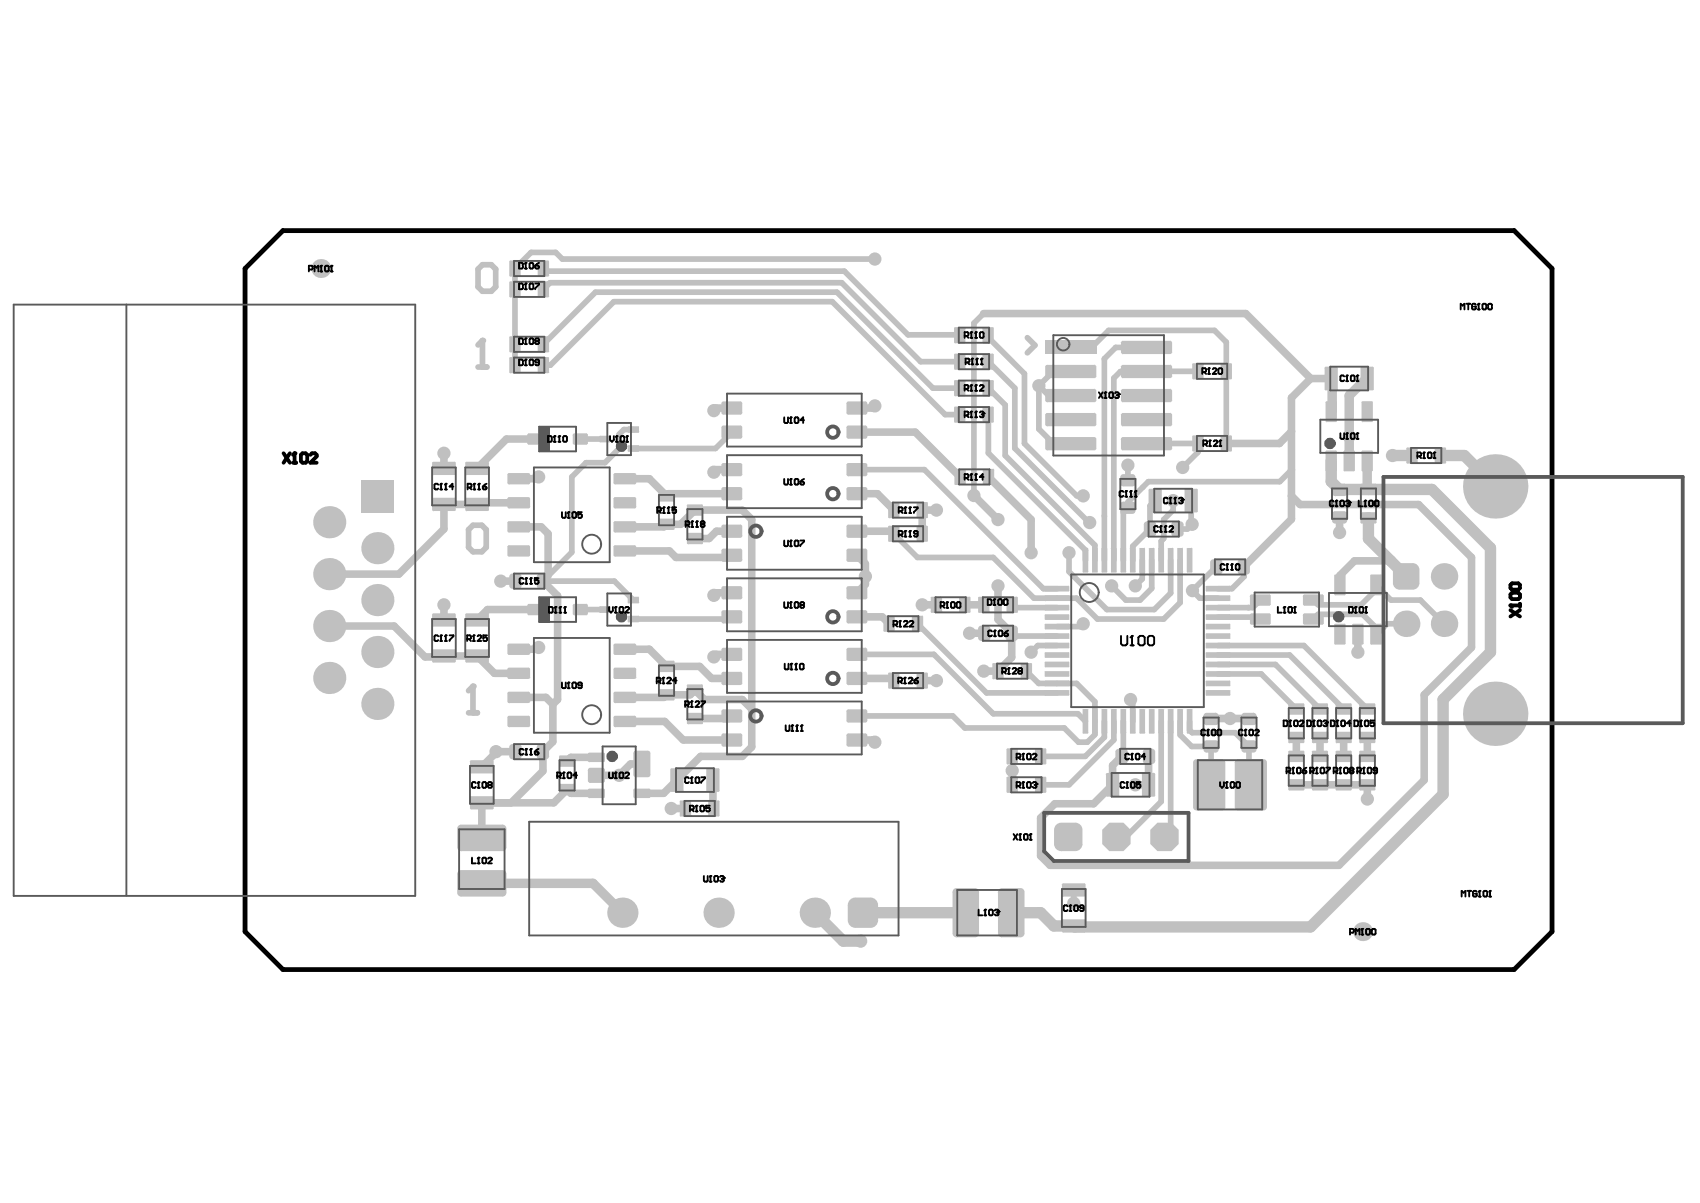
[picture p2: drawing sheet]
<svg xmlns="http://www.w3.org/2000/svg" width="420mm" height="297mm" viewBox="0 0 420 297" stroke-linecap="round" stroke-linejoin="round" font-family="sans-serif">
<path d="M69.9 56.9h304l9.4 9.4v163.7l-9.4 9.4h-304l-9.4-9.4v-163.7z" fill="none" stroke="#000" stroke-width="1.2"/>
<path d="M282.2 120.3l-3.7 3.7v1.4M300.8 159.4h21.2l15.7 15.7M291.4 178.1v3.4l2.9 2.8h4.8v9l-.5 .5M293.8 178.1v2.2l.6 .6h10.6l3.4 3.4v9l.5 .5M300.8 161.7h17.7l13.3 13.4M300.8 164.1h14.2l11 11M300.8 166.4h10.7l8.6 8.7M257 193.8h7M257 186.8h11" fill="none" stroke="#c0c0c0" stroke-width="1.4"/>
<path d="M299.1 177.5h9.3M134.1 185.6v4.8l-7.9 7.8h-7.2" fill="none" stroke="#c0c0c0" stroke-width="1.9"/>
<path d="M249.7 225.4h7.3l3.2 3.2h5" fill="none" stroke="#c0c0c0" stroke-width="2.8"/>
<circle cx="238.5" cy="225.4" r="1.4" fill="#c0c0c0"/>
<path d="M201.2 225.4l7 7h4.3M213.1 225.4h25.4" fill="none" stroke="#c0c0c0" stroke-width="2.8"/>
<path d="M143.3 108.4h6.1M156.4 106.1h-2.3l-1.2 1.1v3.5l-3.5 3.6h-4.7l-3.5 3.5v18.6l-7.1 7.1h17.6l4.7 4.7M180.7 106.7l-4 4h-20.3M211.6 116h16.7l29.4 29.4h3.3M226.6 137.6h18.7l10 10.1h5.7M143.3 150.5h6.1M180.7 152.3l-.5 .5h-23.8M211.6 161.6h19l14.7 14.6h20.9M261 168.8h4.9l4.5 4.5v8.1l-1.9 1.9h-2.2M272.7 178.1v3.9l-4.7 4.8M275.1 178.1v4.6l-11.1 11.1" fill="none" stroke="#c0c0c0" stroke-width="1.4"/>
<g fill="none" stroke="#c0c0c0" stroke-width="1.9">
<path d="M109.6 111.9v3.8M132.1 108.4h-7l-7.3 7.3M133 117.8l-.4 .4h-4.5M154.3 118.2h6.1l4.2 4.2 .5-.5h15.6M180.7 116h-3.8l-.6 .6M180.7 100.8h-3.8l-.6 .6M128.1 124.1h-9.9l-.4 .4h-8.2v6.1l-11.1 11.2h-17.2M128.1 130.1h5.5l1.8 1.7v10.4M154.3 130.1h9.7l.6-.6h3.5l3.5-3.6h11.7l2.3 2.4v56.1l-2.3 2.4h-10.3l-9.1 9.1h-5.4M154.3 136h11l1.6 1.6h13.3l.5-.5M180.7 131.2h-3.8l-1.8 1.8h-3.5M81.3 154.6h16l7.7 7.6h4.4l.2-.2h8.2l4.3 4.3h6"/>
<path d="M109.6 149.3v3.8M123.7 143.5h3.6M132.1 150.5h-11.7l-2.6 2.6M133 159.9l-.4 .4h-4.5M134.1 143.5l3.6 3.6v25.6l-1.2 1.2M180.7 146.4h-3.8l-.6 .6M128.1 172.2h6.7l1.7 1.7M136.5 173.9v9.2l-2.4 2.5M154.3 160.3h6.1l4.2 4.2h8.2l2.9 3h5M154.3 172.2h9.7l.6-.6h5.8l1.2-1.2 2.3 2.3h9.4l2.3 2.4M154.3 178.1h9.8l4.6 4.6h12M180.7 176.8l-.6 .6h-8.5"/>
<path d="M180.7 161.6h-3.8l-.6 .6M227.7 168.1h3.5M242.9 165.7h3.5M127.3 185.6h-4.8v.2l-3.5 3.5M147.3 195.9h-6.3l-1-.9-3.2 3.2h-17.8v8.7M147.3 187h-6.3l-1 .9M158.5 188.6h-2.8l-2.8 2.8h-5.6M165.8 199.6h3.5M176.1 192.6v6.8l.2 .2"/>
</g>
<path d="M119 218.1h27.4l7.3 7.3" fill="none" stroke="#c0c0c0" stroke-width="2.3"/>
<circle cx="250" cy="193.8" r=".94" fill="#c0c0c0"/>
<g fill="none" stroke="#c0c0c0" stroke-width="1.9">
<path d="M242.9 77.4h64.7l16.1 16.1M323.7 93.5l-4.8 4.7v30l-11.8 11.8M323.7 93.5h5.3M211.6 106.7h14.4l11.1 11.1M216 100.2l-.5 .6h-3.9M244.1 117.8l10.5 10.5v8.2M318.9 106.5l-2.9 3h-13.2M211.6 137.1l2.1 2.1v5.1l-2.1 2.1M211.6 121.9h5.1l4 4M211.6 131.2h8.5M231.2 125.9h-3.5v5.9M240.5 122.3l5.9 6"/>
<path d="M318.9 122.4l2.2 2.2h29.2l13.1 13v22.3l-11.7 11.7v21l-21.1 21.1h-71.3l-2.3-2.4v-9.3l3.5-3.5h9.6l4.6-4.7v-4.8l2.3-2.2M330.8 127.8v3.7M343.4 138.5h-8.9l-3.6 3.6v2.3M211.6 152.3h6.2l1.8 1.7M227.7 149.3h3.5M238.3 149.3h4.6M239.4 156.4h3.7M246.4 144.7v8.3l3.4 3.4v5.9l-3.4 3.4M335.3 156.6v4.4M211.6 167.5h8.6l.5 .6M211.6 182.7h3.9l.5 .6M250 190.3v3.5"/>
<path d="M283.8 186.8l-.2 7h-3.2M320.1 193.8h17.6v3.5M320.1 182.1v4.7M326 182.1v4.7M331.8 182.1v4.7M337.7 182.1v4.7"/>
</g>
<g fill="none" stroke="#c0c0c0" stroke-width="1.4">
<path d="M134.2 66.3l.6 .7h73.7l15.7 15.7h12.8M134.2 71.4l1.6-1.6h72.1l19.4 19.5h9.7M216 64h-77.1l-1.7-1.7h-6.1l-3.9 4v23.9M242.9 77.4l-2.4 2.4v42.5M118 90.6h2.2M119.1 84.1v6.5M134.2 85l12.8-12.9h59.7l23.7 23.7h6.6M134.2 90.2h1.7l15.7-15.7h53.9l27.9 27.9h3.6M244 89.3h.1M244 95.8l4.2 4.2v12.5l22.2 22.1v3.7M244.1 89.3l6.5 6.5v14.9l18.4 18.4M244.2 83.5l8.8 8.8v17.2l12.9 12.9h1.6"/>
<path d="M256.5 95.2l2.5 2.5h5.4M256.5 95.2v10.7l3.7 3.7h4.2M264.4 85.8h5.2l4.2-4.2h26.1l2.9 2.9v25M264.4 91.7h-4.3l-3.6 3.5M283.1 85.8h-7.6l-2.8 2.8v49.7M295.8 91.7h-19.1l-1.6 1.7v44.9M244.1 102.4v9.5l23.9 24v2.4M278.5 114.9v3.7M283.1 109.6l12.7-.1v2.2l-3.7 3.7M318.9 116l-2.9 2.9h-32.4l-1.4 1.4M220.1 131.2l6.5 6.4M264 136.5v4.7l9.3 9.3h11.7l4.1-4v-8.2"/>
<path d="M278.5 125.4l-1.1 1.1v11.8M282.1 138.3v4.6l-1.7 1.8M284.4 138.3v7l-2.9 2.9h-3.5l-3.5-3.5M285.3 123.6l-1.3 1.3v5.7l-4.3 4.3v3.4M289.7 123.6v2.3l-2.3 2.4v4.7l-.7 .6v4.7M291.4 138.3v10.5l-4 4h-16.4l-5.1-5.1h-4.9M294.2 123.6v5.6l.2 .3-1.2 1.1h-2.4M300.4 140l-6 5.8M307.1 140l.2 2.3-3.1 3.1h-3.4M226.6 154l17 17.1h17.4M249.8 156.4l.7 .7h10.5M250 149.3l.7 .7h10.3"/>
<path d="M261 159.4h-4.7l-1.7 1.6M267.5 154l-.7 .7h-5.8M294.5 145.8l1.8 1.9h4.5M300.8 152.4h10l.4 .4M308.3 150h.1M311.2 148.2l-1.8 1.8h-8.6M312.4 148.2l-.2 .1M324.3 148.2l1.2 1.1h10.6l3.7-3.6v-1.3l3.7 3.8h7.3l5.8 5.8M324.3 152.8l1.2-1.1h11l3.3 3.3v1.6M347.2 154h-4.6l-2 2M211.6 176.8h23.7l3 2.9h24.5l3.5 3.6M253.5 165.7l3 3.1h4.5"/>
<path d="M266.2 176.2l1.8 1.9M277.4 178.1v7.1l-.8 .8M279.2 172.7l.5 .6v4.8M286.7 178.1v19.8l-8.7 8.7h-2.3M289.1 178.1v27l-1.5 1.5M265.2 219.7v3.3"/>
</g>
<path d="M329 93.5v7.9l-.3 .2M337.4 93.5l-4.2 4.2v16.1M337.6 113.8v6.7l.3 .4" fill="none" stroke="#c0c0c0" stroke-width="2.3"/>
<path d="M328.7 113.8v5.1l2.1 2.1 22.8-.1 14.5 14.4v25.7l-11.7 11.7v23.4l-32.8 32.8h-58.2l-.2-.3M343.9 112.5h4.8M355.7 112.5h5.9l7.6 7.6M337.9 127.9v5.1l9.3 9.3" fill="none" stroke="#c0c0c0" stroke-width="2.8"/>
<circle cx="119.1" cy="84.1" r=".7" fill="#c0c0c0"/>
<path d="M119.1 65.4h2.2l1.1 1.1v4.3l-1.1 1.1h-2.2l-1.1-1.1v-4.3zM119.1 84.1l-1.1 1.1M253.7 83.4l1.9 1.8-1.9 1.9M115.7 176h2.2M116.8 169.5v6.5" fill="none" stroke="#c0c0c0" stroke-width="1.4"/>
<circle cx="116.8" cy="169.5" r=".7" fill="#c0c0c0"/>
<path d="M116.8 129.7h2.2l1.1 1.1v4.3l-1.1 1.1h-2.2l-1.1-1.1v-4.3zM116.8 169.5l-1.1 1" fill="none" stroke="#c0c0c0" stroke-width="1.4"/>
<g fill="#c0c0c0">
<path d="M215 221.6v1.9zM215 221.6a1.87 1.87 0 0 1 1.8 1.9h-1.8z"/>
<path d="M209.4 223.5h1.8zM209.9 222.2l.8-.5 .5-.1v1.9h-1.8v-.5z"/>
<path d="M211.2 227.2v1.9zM209.4 227.2h1.8v1.9a1.87 1.87 0 0 1-1.8-1.9z"/>
<path d="M215 227.2h1.8zM215 227.2h1.8a1.87 1.87 0 0 1-1.8 1.9z"/>
<path d="M265.6 203.1v1.8zM265.6 203.1a1.75 1.75 0 0 1 1.7 1.8h-1.7z"/>
<path d="M260.3 204.9h1.7zM260.8 203.7l1.2-.6v1.8h-1.7z"/>
<path d="M262 208.4v1.8zM260.3 208.4h1.7v1.8a1.75 1.75 0 0 1-1.7-1.8z"/>
<path d="M265.6 208.4h1.7zM265.6 208.4h1.7a1.75 1.75 0 0 1-1.7 1.8z"/>
<path d="M344 140.7h1.6zM344.5 139.5l1.1-.5v1.7h-1.6z"/>
<path d="M345.6 144v1.6zM344 144h1.6v1.6a1.64 1.64 0 0 1-1.6-1.6z"/>
<path d="M348.9 144h1.6zM348.9 144h1.6a1.64 1.64 0 0 1-1.6 1.6z"/>
<path d="M348.9 139v1.7zM348.9 139a1.64 1.64 0 0 1 1.6 1.7h-1.6z"/>
<path d="M268.5 135.3v.2zM268.5 135.3l.2 .2h-.2z"/>
<path d="M267.3 135.5h.2zM267.4 135.4l.1-.1v.2h-.2z"/>
<path d="M267.5 141.2v.2zM267.3 141.2h.2v.2z"/>
<path d="M268.5 141.2h.2zM268.5 141.2h.2l-.2 .2z"/>
<path d="M270.9 135.3v.2zM270.9 135.3l.2 .2h-.2z"/>
<path d="M269.7 135.5h.2zM269.7 135.4l.2-.1v.2h-.2z"/>
<path d="M269.9 141.2v.2zM269.7 141.2h.2v.2z"/>
<path d="M270.9 141.2h.2zM270.9 141.2h.2l-.1 .1-.1 .1z"/>
<path d="M273.2 135.3v.2zM273.2 135.3l.2 .2h-.2z"/>
<path d="M272 135.5h.2zM272.1 135.4l.1-.1v.2h-.2z"/>
<path d="M272.2 141.2v.2zM272 141.2h.2v.2z"/>
<path d="M273.2 141.2h.2zM273.2 141.2h.2l-.2 .2z"/>
<path d="M275.5 135.3v.2zM275.5 135.3l.3 .2h-.3z"/>
<path d="M274.4 135.5h.2zM274.4 135.4l.2-.1v.2h-.2z"/>
<path d="M274.6 141.2v.2zM274.4 141.2h.2v.2z"/>
<path d="M275.5 141.2h.3zM275.5 141.2h.3l-.1 .1-.2 .1z"/>
<path d="M277.9 135.3v.2zM277.9 135.3l.2 .2h-.2z"/>
<path d="M276.7 135.5h.2zM276.8 135.4l.1-.1v.2h-.2z"/>
<path d="M276.9 141.2v.2zM276.7 141.2h.2v.2z"/>
<path d="M277.9 141.2h.2zM277.9 141.2h.2l-.2 .2z"/>
<path d="M280.2 135.3v.2zM280.2 135.3l.2 .2h-.2z"/>
<path d="M279 135.5h.2zM279.1 135.4l.1-.1v.2h-.2z"/>
<path d="M279.2 141.2v.2zM279 141.2h.2v.2z"/>
<path d="M280.2 141.2h.2zM280.2 141.2h.2v.1l-.2 .1z"/>
<path d="M282.6 135.3v.2zM282.6 135.3l.2 .2h-.2z"/>
<path d="M281.4 135.5h.2zM281.4 135.4l.2-.1v.2h-.2z"/>
<path d="M281.6 141.2v.2zM281.4 141.2h.2v.2z"/>
<path d="M282.6 141.2h.2zM282.6 141.2h.2l-.2 .2z"/>
<path d="M284.9 135.3v.2zM284.9 135.3l.2 .2h-.2z"/>
<path d="M283.7 135.5h.2zM283.8 135.4l.1-.1v.2h-.2z"/>
<path d="M283.9 141.2v.2zM283.7 141.2h.2v.2z"/>
<path d="M284.9 141.2h.2zM284.9 141.2h.2v.1l-.2 .1z"/>
<path d="M287.2 135.3v.2zM287.2 135.3l.3 .2h-.3z"/>
<path d="M286 135.5h.3zM286.1 135.4l.2-.1v.2h-.3z"/>
<path d="M286.3 141.2v.2zM286 141.2h.3v.2z"/>
<path d="M287.2 141.2h.3zM287.2 141.2h.3l-.1 .1-.2 .1z"/>
<path d="M289.6 135.3v.2zM289.6 135.3l.2 .2h-.2z"/>
<path d="M288.4 135.5h.2zM288.4 135.4l.2-.1v.2h-.2z"/>
<path d="M288.6 141.2v.2zM288.4 141.2h.2v.2z"/>
<path d="M289.6 141.2h.2zM289.6 141.2h.2l-.1 .1-.1 .1z"/>
<path d="M291.9 135.3v.2zM291.9 135.3l.2 .2h-.2z"/>
<path d="M290.7 135.5h.2zM290.8 135.4l.1-.1v.2h-.2z"/>
<path d="M290.9 141.2v.2zM290.7 141.2h.2v.2z"/>
<path d="M291.9 141.2h.2zM291.9 141.2h.2v.1l-.2 .1z"/>
<path d="M294.3 135.3v.2zM294.3 135.3l.2 .2h-.2z"/>
<path d="M293.1 135.5h.2zM293.1 135.4l.2-.1v.2h-.2z"/>
<path d="M293.3 141.2v.2zM293.1 141.2h.2v.2z"/>
<path d="M294.3 141.2h.2zM294.3 141.2h.2l-.1 .1-.1 .1z"/>
<path d="M297.7 144.9h.3zM297.8 144.7h.2v.2h-.3z"/>
<path d="M298 145.9v.2zM297.7 145.9h.3v.2z"/>
<path d="M303.6 145.9h.2zM303.6 145.9h.2l-.2 .2z"/>
<path d="M303.6 144.7v.2zM303.6 144.7l.2 .2h-.2z"/>
<path d="M297.7 147.2h.3zM297.8 147.1l.2-.1v.2h-.3z"/>
<path d="M298 148.2v.2zM297.7 148.2h.3v.2z"/>
<path d="M303.6 148.2h.2zM303.6 148.2h.2l-.2 .2z"/>
<path d="M303.6 147v.2zM303.6 147l.2 .2h-.2z"/>
<path d="M297.7 149.5h.3zM297.8 149.4l.2-.1v.2h-.3z"/>
<path d="M298 150.5v.2zM297.7 150.5h.3v.2z"/>
<path d="M303.6 150.5h.2zM303.6 150.5h.2l-.2 .2z"/>
<path d="M303.6 149.3v.2zM303.6 149.3l.2 .2h-.2z"/>
<path d="M297.7 151.9h.3zM297.8 151.7h.2v.2h-.3z"/>
<path d="M298 152.9v.2zM297.7 152.9h.3v.2z"/>
<path d="M303.6 152.9h.2zM303.6 152.9h.2l-.2 .2z"/>
<path d="M303.6 151.7v.2zM303.6 151.7l.2 .2h-.2z"/>
<path d="M297.7 154.2h.3zM297.8 154.1l.2-.1v.2h-.3z"/>
<path d="M298 155.2v.2zM297.7 155.2h.3v.2z"/>
<path d="M303.6 155.2h.2zM303.6 155.2h.2l-.2 .2z"/>
<path d="M303.6 154v.2zM303.6 154l.2 .2h-.2z"/>
<path d="M297.7 156.6h.3zM297.8 156.4h.2v.2h-.3z"/>
<path d="M298 157.5v.3zM297.7 157.5h.3v.3z"/>
<path d="M303.6 157.5h.2zM303.6 157.5h.2l-.2 .3z"/>
<path d="M303.6 156.4v.2zM303.6 156.4l.2 .2h-.2z"/>
<path d="M297.7 158.9h.3zM297.8 158.8l.2-.1v.2h-.3z"/>
<path d="M298 159.9v.2zM297.7 159.9h.3v.2z"/>
<path d="M303.6 159.9h.2zM303.6 159.9h.2l-.2 .2z"/>
<path d="M303.6 158.7v.2zM303.6 158.7l.2 .2h-.2z"/>
<path d="M297.7 161.2h.3zM297.8 161.1l.2-.1v.2h-.3z"/>
<path d="M298 162.2v.2zM297.7 162.2h.3v.2z"/>
<path d="M303.6 162.2h.2zM303.6 162.2h.2l-.2 .2z"/>
<path d="M303.6 161v.2zM303.6 161l.2 .2h-.2z"/>
<path d="M297.7 163.6h.3zM297.8 163.4h.2v.2h-.3z"/>
<path d="M298 164.6v.2zM297.7 164.6h.3v.2z"/>
<path d="M303.6 164.6h.2zM303.6 164.6h.2l-.2 .2z"/>
<path d="M303.6 163.4v.2zM303.6 163.4l.2 .2h-.2z"/>
<path d="M297.7 165.9h.3zM297.8 165.8l.2-.1v.2h-.3z"/>
<path d="M298 166.9v.2zM297.7 166.9h.3v.2z"/>
<path d="M303.6 166.9h.2zM303.6 166.9h.2l-.2 .2z"/>
<path d="M303.6 165.7v.2zM303.6 165.7l.2 .2h-.2z"/>
<path d="M297.7 168.3h.3zM297.8 168.1l.2-.1v.3h-.3z"/>
<path d="M298 169.2v.3zM297.7 169.2h.3v.3z"/>
<path d="M303.6 169.2h.2zM303.6 169.2h.2l-.2 .3z"/>
<path d="M303.6 168v.3zM303.6 168l.2 .3h-.2z"/>
<path d="M297.7 170.6h.3zM297.8 170.4h.2v.2h-.3z"/>
<path d="M298 171.6v.2zM297.7 171.6h.3v.2z"/>
<path d="M303.6 171.6h.2zM303.6 171.6h.2l-.2 .2z"/>
<path d="M303.6 170.4v.2zM303.6 170.4l.2 .2h-.2z"/>
<path d="M294.3 175.1v.2zM294.3 175.1l.2 .2h-.2z"/>
<path d="M293.1 175.3h.2zM293.1 175.1h.2v.2h-.2z"/>
<path d="M293.3 180.9v.2zM293.1 180.9h.2v.2z"/>
<path d="M294.3 180.9h.2zM294.3 180.9h.2l-.2 .2z"/>
<path d="M291.9 175.1v.2zM291.9 175.1l.2 .2h-.2z"/>
<path d="M290.7 175.3h.2zM290.8 175.1h.1v.2h-.2z"/>
<path d="M290.9 180.9v.2zM290.7 180.9h.2v.2z"/>
<path d="M291.9 180.9h.2zM291.9 180.9h.2l-.2 .2z"/>
<path d="M289.6 175.1v.2zM289.6 175.1l.2 .2h-.2z"/>
<path d="M288.4 175.3h.2zM288.4 175.1h.2v.2h-.2z"/>
<path d="M288.6 180.9v.2zM288.4 180.9h.2v.2z"/>
<path d="M289.6 180.9h.2zM289.6 180.9h.2l-.2 .2z"/>
<path d="M287.2 175.1v.2zM287.2 175.1l.3 .2h-.3z"/>
<path d="M286 175.3h.3zM286.1 175.1h.2v.2h-.3z"/>
<path d="M286.3 180.9v.2zM286 180.9h.3v.2z"/>
<path d="M287.2 180.9h.3zM287.2 180.9h.3l-.3 .2z"/>
<path d="M284.9 175.1v.2zM284.9 175.1l.2 .2h-.2z"/>
<path d="M283.7 175.3h.2zM283.8 175.1h.1v.2h-.2z"/>
<path d="M283.9 180.9v.2zM283.7 180.9h.2v.2z"/>
<path d="M284.9 180.9h.2zM284.9 180.9h.2l-.2 .2z"/>
<path d="M282.6 175.1v.2zM282.6 175.1l.2 .2h-.2z"/>
<path d="M281.4 175.3h.2zM281.4 175.1h.2v.2h-.2z"/>
<path d="M281.6 180.9v.2zM281.4 180.9h.2v.2z"/>
<path d="M282.6 180.9h.2zM282.6 180.9h.2l-.2 .2z"/>
<path d="M280.2 175.1v.2zM280.2 175.1l.2 .2h-.2z"/>
<path d="M279 175.3h.2zM279.1 175.1h.1v.2h-.2z"/>
<path d="M279.2 180.9v.2zM279 180.9h.2v.2z"/>
<path d="M280.2 180.9h.2zM280.2 180.9h.2l-.2 .2z"/>
<path d="M277.9 175.1v.2zM277.9 175.1l.2 .2h-.2z"/>
<path d="M276.7 175.3h.2zM276.8 175.1h.1v.2h-.2z"/>
<path d="M276.9 180.9v.2zM276.7 180.9h.2v.2z"/>
<path d="M277.9 180.9h.2zM277.9 180.9h.2l-.2 .2z"/>
<path d="M275.5 175.1v.2zM275.5 175.1l.3 .2h-.3z"/>
<path d="M274.4 175.3h.2zM274.4 175.1h.2v.2h-.2z"/>
<path d="M274.6 180.9v.2zM274.4 180.9h.2v.2z"/>
<path d="M275.5 180.9h.3zM275.5 180.9h.3l-.3 .2z"/>
<path d="M273.2 175.1v.2zM273.2 175.1l.2 .2h-.2z"/>
<path d="M272 175.3h.2zM272.1 175.1h.1v.2h-.2z"/>
<path d="M272.2 180.9v.2zM272 180.9h.2v.2z"/>
<path d="M273.2 180.9h.2zM273.2 180.9h.2l-.2 .2z"/>
<path d="M270.9 175.1v.2zM270.9 175.1l.2 .2h-.2z"/>
<path d="M269.7 175.3h.2zM269.7 175.1h.2v.2h-.2z"/>
<path d="M269.9 180.9v.2zM269.7 180.9h.2v.2z"/>
<path d="M270.9 180.9h.2zM270.9 180.9h.2l-.2 .2z"/>
<path d="M268.5 175.1v.2zM268.5 175.1l.2 .2h-.2z"/>
<path d="M267.3 175.3h.2zM267.4 175.1h.1v.2h-.2z"/>
<path d="M267.5 180.9v.2zM267.3 180.9h.2v.2z"/>
<path d="M268.5 180.9h.2zM268.5 180.9h.2l-.2 .2z"/>
<path d="M258 170.6h.2zM258 170.4h.2v.2h-.2z"/>
<path d="M258.2 171.6v.2zM258 171.6h.2v.2z"/>
<path d="M263.9 171.6h.2zM263.9 171.6h.2l-.2 .2z"/>
<path d="M263.9 170.4v.2zM263.9 170.4l.2 .2h-.2z"/>
<path d="M258 168.3h.2zM258 168.1l.2-.1v.3h-.2z"/>
<path d="M258.2 169.2v.3zM258 169.2h.2v.3z"/>
<path d="M263.9 169.2h.2zM263.9 169.2h.2l-.2 .3z"/>
<path d="M263.9 168v.3zM263.9 168l.2 .3h-.2z"/>
<path d="M258 165.9h.2zM258 165.8l.2-.1v.2h-.2z"/>
<path d="M258.2 166.9v.2zM258 166.9h.2v.2z"/>
<path d="M263.9 166.9h.2zM263.9 166.9h.2l-.2 .2z"/>
<path d="M263.9 165.7v.2zM263.9 165.7l.2 .2h-.2z"/>
<path d="M258 163.6h.2zM258 163.4h.2v.2h-.2z"/>
<path d="M258.2 164.6v.2zM258 164.6h.2v.2z"/>
<path d="M263.9 164.6h.2zM263.9 164.6h.2l-.2 .2z"/>
<path d="M263.9 163.4v.2zM263.9 163.4l.2 .2h-.2z"/>
<path d="M258 161.2h.2zM258 161.1l.2-.1v.2h-.2z"/>
<path d="M258.2 162.2v.2zM258 162.2h.2v.2z"/>
<path d="M263.9 162.2h.2zM263.9 162.2h.2l-.2 .2z"/>
<path d="M263.9 161v.2zM263.9 161l.2 .2h-.2z"/>
<path d="M258 158.9h.2zM258 158.8l.2-.1v.2h-.2z"/>
<path d="M258.2 159.9v.2zM258 159.9h.2v.2z"/>
<path d="M263.9 159.9h.2zM263.9 159.9h.2l-.2 .2z"/>
<path d="M263.9 158.7v.2zM263.9 158.7l.2 .2h-.2z"/>
<path d="M258 156.6h.2zM258 156.4h.2v.2h-.2z"/>
<path d="M258.2 157.5v.3zM258 157.5h.2v.3z"/>
<path d="M263.9 157.5h.2zM263.9 157.5h.2l-.2 .3z"/>
<path d="M263.9 156.4v.2zM263.9 156.4l.2 .2h-.2z"/>
<path d="M258 154.2h.2zM258 154.1l.2-.1v.2h-.2z"/>
<path d="M258.2 155.2v.2zM258 155.2h.2v.2z"/>
<path d="M263.9 155.2h.2zM263.9 155.2h.2l-.2 .2z"/>
<path d="M263.9 154v.2zM263.9 154l.2 .2h-.2z"/>
<path d="M258 151.9h.2zM258 151.7h.2v.2h-.2z"/>
<path d="M258.2 152.9v.2zM258 152.9h.2v.2z"/>
<path d="M263.9 152.9h.2zM263.9 152.9h.2l-.2 .2z"/>
<path d="M263.9 151.7v.2zM263.9 151.7l.2 .2h-.2z"/>
<path d="M258 149.5h.2zM258 149.4l.2-.1v.2h-.2z"/>
<path d="M258.2 150.5v.2zM258 150.5h.2v.2z"/>
<path d="M263.9 150.5h.2zM263.9 150.5h.2l-.2 .2z"/>
<path d="M263.9 149.3v.2zM263.9 149.3l.2 .2h-.2z"/>
<path d="M258 147.2h.2zM258 147.1l.2-.1v.2h-.2z"/>
<path d="M258.2 148.2v.2zM258 148.2h.2v.2z"/>
<path d="M263.9 148.2h.2zM263.9 148.2h.2l-.2 .2z"/>
<path d="M263.9 147v.2zM263.9 147l.2 .2h-.2z"/>
<path d="M258 144.9h.2zM258 144.7h.2v.2h-.2z"/>
<path d="M258.2 145.9v.2zM258 145.9h.2v.2z"/>
<path d="M263.9 145.9h.2zM263.9 145.9h.2l-.2 .2z"/>
<path d="M263.9 144.7v.2zM263.9 144.7l.2 .2h-.2z"/>
<path d="M307.3 185.1v.7zM306.6 185.1h.7v.7a.76 .76 0 0 1-.7-.7z"/>
<path d="M309.5 185.1h.8zM309.5 185.1h.8a.76 .76 0 0 1-.8 .7z"/>
<path d="M309.5 182.8v.7zM309.5 182.8a.76 .76 0 0 1 .8 .7h-.8z"/>
<path d="M306.6 183.5h.7zM306.8 183l.5-.2v.7h-.7z"/>
<path d="M307.3 178.3v.7zM306.6 178.3h.7v.7a.76 .76 0 0 1-.7-.7z"/>
<path d="M309.5 178.3h.8zM309.5 178.3h.8a.76 .76 0 0 1-.8 .7z"/>
<path d="M309.5 176v.8zM309.5 176a.76 .76 0 0 1 .8 .8h-.8z"/>
<path d="M306.6 176.8h.7zM306.8 176.2l.5-.2v.8h-.7z"/>
<path d="M298 185.1v.7zM297.2 185.1h.8v.7a.76 .76 0 0 1-.8-.7z"/>
<path d="M300.2 185.1h.7zM300.2 185.1h.7a.76 .76 0 0 1-.7 .7z"/>
<path d="M300.2 182.8v.7zM300.2 182.8a.76 .76 0 0 1 .7 .7h-.7z"/>
<path d="M297.2 183.5h.8zM297.4 183l.6-.2v.7h-.8z"/>
<path d="M298 178.3v.7zM297.2 178.3h.8v.7a.76 .76 0 0 1-.8-.7z"/>
<path d="M300.2 178.3h.7zM300.2 178.3h.7a.76 .76 0 0 1-.7 .7z"/>
<path d="M300.2 176v.8zM300.2 176a.76 .76 0 0 1 .7 .8h-.7z"/>
<path d="M297.2 176.8h.8zM297.4 176.2l.6-.2v.8h-.8z"/>
<path d="M166.3 163.1v.3zM166.3 163.1l.3 .3h-.3z"/>
<path d="M162.6 163.4h.3zM162.6 163.3l.3-.2v.3h-.3z"/>
<path d="M162.9 165.7v.2zM162.6 165.7h.3v.2z"/>
<path d="M166.3 165.7h.3zM166.3 165.7h.3l-.2 .2h-.1z"/>
<path d="M166.3 170.2v.2zM166.3 170.2l.3 .2h-.3z"/>
<path d="M162.6 170.4h.3zM162.7 170.2h.2v.2h-.3z"/>
<path d="M162.9 172.7v.3zM162.6 172.7h.3v.3z"/>
<path d="M166.3 172.7h.3zM166.3 172.7h.3l-.2 .2-.1 .1z"/>
<path d="M213.7 168.7h.5zM213.7 168.7h.5l-.3 .4-.2 .1z"/>
<path d="M213.7 165.9v.5zM213.7 165.9l.4 .2 .1 .3h-.5z"/>
<path d="M209 166.4h.5zM209.3 165.9h.2v.5h-.5z"/>
<path d="M209.5 168.7v.5zM209 168.7h.5v.5l-.4-.3z"/>
<path d="M213.7 162.7h.5zM213.7 162.7h.5l-.3 .4-.2 .1z"/>
<path d="M213.7 159.9v.5zM213.7 159.9l.2 .1 .3 .4h-.5z"/>
<path d="M209 160.4h.5zM209.3 160l.2-.1v.5h-.5z"/>
<path d="M209.5 162.7v.5zM209 162.7h.5v.5l-.4-.2z"/>
<path d="M182.8 168.7h.5zM182.8 168.7h.5l-.2 .4-.3 .1z"/>
<path d="M182.8 165.9v.5zM182.8 165.9l.4 .2 .1 .3h-.5z"/>
<path d="M178.2 166.4h.4zM178.4 165.9h.2v.5h-.4z"/>
<path d="M178.6 168.7v.5zM178.2 168.7h.4v.5l-.4-.3z"/>
<path d="M182.8 162.7h.5zM182.8 162.7h.5l-.2 .4-.3 .1z"/>
<path d="M182.8 159.9v.5zM182.8 159.9l.3 .1 .2 .4h-.5z"/>
<path d="M178.2 160.4h.4zM178.4 160l.2-.1v.5h-.4z"/>
<path d="M178.6 162.7v.5zM178.2 162.7h.4v.5l-.4-.2z"/>
<path d="M228.9 169.8h.2zM228.9 169.8h.2l-.1 .2h-.1z"/>
<path d="M228.9 166.1v.2zM228.9 166.1l.2 .2h-.2z"/>
<path d="M226.3 166.3h.3zM226.4 166.2l.2-.1v.2h-.3z"/>
<path d="M226.6 169.8v.2zM226.3 169.8h.3v.2z"/>
<path d="M221.8 169.8h.3zM221.8 169.8h.3l-.1 .2h-.2z"/>
<path d="M221.8 166.1v.2zM221.8 166.1l.3 .2h-.3z"/>
<path d="M219.3 166.3h.3zM219.5 166.1h.1v.2h-.3z"/>
<path d="M219.6 169.8v.2zM219.3 169.8h.3v.2z"/>
<path d="M254.6 167.4h.3zM254.6 167.4h.3l-.2 .3h-.1z"/>
<path d="M254.6 163.7v.3zM254.6 163.7l.3 .3h-.3z"/>
<path d="M252.1 164h.2zM252.2 163.8l.1-.1v.3h-.2z"/>
<path d="M252.3 167.4v.3zM252.1 167.4h.2v.3z"/>
<path d="M247.6 167.4h.3zM247.6 167.4h.3l-.2 .3h-.1z"/>
<path d="M247.6 163.7v.3zM247.6 163.7l.3 .3h-.3z"/>
<path d="M245 164h.3zM245.2 163.8l.1-.1v.3h-.3z"/>
<path d="M245.3 167.4v.3zM245 167.4h.3v.3z"/>
<path d="M169.9 178.5v.3zM169.6 178.5h.3v.3z"/>
<path d="M173.3 178.5h.3zM173.3 178.5h.3l-.1 .3h-.2z"/>
<path d="M173.3 176v.3zM173.3 176l.3 .3h-.3z"/>
<path d="M169.6 176.3h.3zM169.8 176h.1v.3h-.3z"/>
<path d="M169.9 171.5v.3zM169.6 171.5h.3v.3z"/>
<path d="M173.3 171.5h.3zM173.3 171.5h.3l-.1 .3h-.2z"/>
<path d="M173.3 169v.3zM173.3 169l.3 .3h-.3z"/>
<path d="M169.6 169.3h.3zM169.8 169h.1v.3h-.3z"/>
<path d="M178.2 175.6h.4zM178.4 175.2l.2-.1v.5h-.4z"/>
<path d="M178.6 177.9v.5zM178.2 177.9h.4v.5l-.4-.2z"/>
<path d="M182.8 177.9h.5zM182.8 177.9h.5l-.2 .4-.3 .1z"/>
<path d="M182.8 175.1v.5zM182.8 175.1l.4 .3 .1 .2h-.5z"/>
<path d="M178.2 181.6h.4zM178.4 181.1h.2v.5h-.4z"/>
<path d="M178.6 183.9v.5zM178.2 183.9h.4v.5l-.2-.1z"/>
<path d="M182.8 183.9h.5zM182.8 183.9h.5l-.2 .4-.3 .1z"/>
<path d="M182.8 181.1v.5zM182.8 181.1h.3l.2 .5h-.5z"/>
<path d="M209 175.6h.5zM209.3 175.2l.2-.1v.5h-.5z"/>
<path d="M209.5 177.9v.5zM209 177.9h.5v.5l-.4-.2z"/>
<path d="M213.7 177.9h.5zM213.7 177.9h.5l-.3 .4-.2 .1z"/>
<path d="M213.7 175.1v.5zM213.7 175.1l.4 .3 .1 .2h-.5z"/>
<path d="M209 181.6h.5zM209.3 181.1h.2v.5h-.5z"/>
<path d="M209.5 183.9v.5zM209 183.9h.5v.5l-.4-.3z"/>
<path d="M213.7 183.9h.5zM213.7 183.9h.5l-.3 .4-.2 .1z"/>
<path d="M213.7 181.1v.5zM213.7 181.1h.2l.3 .5h-.5z"/>
<path d="M213.7 153.5h.5zM213.7 153.5h.5l-.3 .4h-.2z"/>
<path d="M213.7 150.7v.5zM213.7 150.7l.4 .2 .1 .3h-.5z"/>
<path d="M209 151.2h.5zM209.3 150.7h.2v.5h-.5z"/>
<path d="M209.5 153.5v.4zM209 153.5h.5v.4l-.4-.2z"/>
<path d="M213.7 147.5h.5zM213.7 147.5h.5l-.3 .4-.2 .1z"/>
<path d="M213.7 144.7v.5zM213.7 144.7l.4 .3 .1 .2h-.5z"/>
<path d="M209 145.2h.5zM209.3 144.8l.2-.1v.5h-.5z"/>
<path d="M209.5 147.5v.5zM209 147.5h.5v.5l-.4-.2z"/>
<path d="M182.8 153.5h.5zM182.8 153.5h.5l-.2 .4h-.3z"/>
<path d="M182.8 150.7v.5zM182.8 150.7h.3l.2 .5h-.5z"/>
<path d="M178.2 151.2h.4zM178.4 150.7h.2v.5h-.4z"/>
<path d="M178.6 153.5v.4zM178.2 153.5h.4v.4l-.4-.2z"/>
<path d="M182.8 147.5h.5zM182.8 147.5h.5l-.2 .4-.3 .1z"/>
<path d="M182.8 144.7v.5zM182.8 144.7l.4 .3 .1 .2h-.5z"/>
<path d="M178.2 145.2h.4zM178.4 144.8l.2-.1v.5h-.4z"/>
<path d="M178.6 147.5v.5zM178.2 147.5h.4v.5l-.4-.2z"/>
<path d="M213.7 123h.5zM213.7 123h.5l-.3 .5h-.2z"/>
<path d="M213.7 120.3v.5zM213.7 120.3l.4 .2 .1 .3h-.5z"/>
<path d="M209 120.8h.5zM209.3 120.3h.2v.5h-.5z"/>
<path d="M209.5 123v.5zM209 123h.5v.5l-.4-.2z"/>
<path d="M213.7 117.1h.5zM213.7 117.1h.5l-.3 .4-.2 .1z"/>
<path d="M213.7 114.3v.5zM213.7 114.3l.4 .3 .1 .2h-.5z"/>
<path d="M209 114.8h.5zM209.3 114.4l.2-.1v.5h-.5z"/>
<path d="M209.5 117.1v.5zM209 117.1h.5v.5l-.4-.2z"/>
<path d="M182.8 123h.5zM182.8 123h.5l-.2 .5h-.3z"/>
<path d="M182.8 120.3v.5zM182.8 120.3l.4 .2 .1 .3h-.5z"/>
<path d="M178.2 120.8h.4zM178.4 120.3h.2v.5h-.4z"/>
<path d="M178.6 123v.5zM178.2 123h.4v.5l-.4-.2z"/>
<path d="M182.8 117.1h.5zM182.8 117.1h.5l-.2 .4-.3 .1z"/>
<path d="M182.8 114.3v.5zM182.8 114.3l.4 .3 .1 .2h-.5z"/>
<path d="M178.2 114.8h.4zM178.4 114.4l.2-.1v.5h-.4z"/>
<path d="M178.6 117.1v.5zM178.2 117.1h.4v.5l-.4-.2z"/>
<path d="M182.8 101.9h.5zM182.8 101.9h.5l-.2 .4-.3 .1z"/>
<path d="M182.8 99.1v.5zM182.8 99.1l.4 .3 .1 .2h-.5z"/>
<path d="M178.2 99.6h.4zM178.4 99.2l.2-.1v.5h-.4z"/>
<path d="M178.6 101.9v.5zM178.2 101.9h.4v.5l-.4-.2z"/>
<path d="M182.8 107.8h.5zM182.8 107.8h.5l-.2 .5h-.3z"/>
<path d="M182.8 105.1v.5zM182.8 105.1l.4 .2 .1 .3h-.5z"/>
<path d="M178.2 105.6h.4zM178.4 105.1h.2v.5h-.4z"/>
<path d="M178.6 107.8v.5zM178.2 107.8h.4v.5h-.2z"/>
<path d="M213.7 101.9h.5zM213.7 101.9h.5l-.3 .4-.2 .1z"/>
<path d="M213.7 99.1v.5zM213.7 99.1l.4 .3 .1 .2h-.5z"/>
<path d="M209 99.6h.5zM209.3 99.2l.2-.1v.5h-.5z"/>
<path d="M209.5 101.9v.5zM209 101.9h.5v.5l-.4-.2z"/>
<path d="M213.7 107.8h.5zM213.7 107.8h.5l-.3 .5h-.2z"/>
<path d="M213.7 105.1v.5zM213.7 105.1l.4 .2 .1 .3h-.5z"/>
<path d="M209 105.6h.5zM209.3 105.1h.2v.5h-.5z"/>
<path d="M209.5 107.8v.5zM209 107.8h.5v.5l-.4-.2z"/>
<path d="M209 136h.5zM209.3 135.5h.2v.5h-.5z"/>
<path d="M209.5 138.3v.4zM209 138.3h.5v.4l-.4-.2z"/>
<path d="M213.7 138.3h.5zM213.7 138.3h.5l-.3 .4h-.2z"/>
<path d="M213.7 135.5v.5zM213.7 135.5l.4 .2 .1 .3h-.5z"/>
<path d="M209 130h.5zM209.3 129.6l.2-.1v.5h-.5z"/>
<path d="M209.5 132.3v.5zM209 132.3h.5v.5l-.4-.2z"/>
<path d="M213.7 132.3h.5zM213.7 132.3h.5l-.3 .4-.2 .1z"/>
<path d="M213.7 129.5v.5zM213.7 129.5l.2 .1 .3 .4h-.5z"/>
<path d="M178.2 136h.4zM178.4 135.5h.2v.5h-.4z"/>
<path d="M178.6 138.3v.4zM178.2 138.3h.4v.4l-.4-.2z"/>
<path d="M182.8 138.3h.5zM182.8 138.3h.5l-.2 .4h-.3z"/>
<path d="M182.8 135.5v.5zM182.8 135.5l.4 .2 .1 .3h-.5z"/>
<path d="M178.2 130h.4zM178.4 129.6l.2-.1v.5h-.4z"/>
<path d="M178.6 132.3v.5zM178.2 132.3h.4v.5l-.4-.2z"/>
<path d="M182.8 132.3h.5zM182.8 132.3h.5l-.2 .4-.3 .1z"/>
<path d="M182.8 129.5v.5zM182.8 129.5l.3 .1 .2 .4h-.5z"/>
<path d="M301.8 199.3h.8zM301.8 199.3h.8a.79 .79 0 0 1-.8 .8z"/>
<path d="M301.8 187.5v.8zM301.8 187.5a.79 .79 0 0 1 .8 .8h-.8z"/>
<path d="M294.6 188.3h.8zM294.9 187.7l.5-.2v.8h-.8z"/>
<path d="M295.4 199.3v.8zM294.6 199.3h.8v.8a.79 .79 0 0 1-.8-.8z"/>
<path d="M312.1 199.3h.8zM312.1 199.3h.8a.79 .79 0 0 1-.8 .8z"/>
<path d="M312.1 187.5v.8zM312.1 187.5a.79 .79 0 0 1 .8 .8h-.8z"/>
<path d="M304.9 188.3h.8zM305.2 187.7l.5-.2v.8h-.8z"/>
<path d="M305.7 199.3v.8zM304.9 199.3h.8v.8a.79 .79 0 0 1-.8-.8z"/>
<path d="M228.9 127.7h.2zM228.9 127.7h.2l-.1 .2h-.1z"/>
<path d="M228.9 124v.2zM228.9 124l.2 .2h-.2z"/>
<path d="M226.3 124.2h.3zM226.4 124.1l.2-.1v.2h-.3z"/>
<path d="M226.6 127.7v.2zM226.3 127.7h.3v.2z"/>
<path d="M221.8 127.7h.3zM221.8 127.7h.3l-.1 .2h-.2z"/>
<path d="M221.8 124v.2zM221.8 124l.3 .2h-.3z"/>
<path d="M219.3 124.2h.3zM219.5 124h.1v.2h-.3z"/>
<path d="M219.6 127.7v.2zM219.3 127.7h.3v.2z"/>
<path d="M228.9 133.5h.2zM228.9 133.5h.2l-.1 .2-.1 .1z"/>
<path d="M228.9 129.8v.3zM228.9 129.8l.2 .3h-.2z"/>
<path d="M226.3 130.1h.3zM226.5 129.8h.1v.3h-.3z"/>
<path d="M226.6 133.5v.3zM226.3 133.5h.3v.3z"/>
<path d="M221.8 133.5h.3zM221.8 133.5h.3v.1l-.3 .2z"/>
<path d="M221.8 129.8v.3zM221.8 129.8l.3 .3h-.3z"/>
<path d="M219.3 130.1h.3zM219.5 129.8h.1v.3h-.3z"/>
<path d="M219.6 133.5v.3zM219.3 133.5h.3v.3z"/>
<path d="M173.3 124.5v.3zM173.3 124.5l.3 .3h-.3z"/>
<path d="M169.6 124.8h.3zM169.8 124.6l.1-.1v.3h-.3z"/>
<path d="M169.9 127.1v.3zM169.6 127.1h.3v.3z"/>
<path d="M173.3 127.1h.3zM173.3 127.1h.3l-.1 .2-.2 .1z"/>
<path d="M173.3 131.6v.2zM173.3 131.6l.3 .2h-.3z"/>
<path d="M169.6 131.8h.3zM169.8 131.6h.1v.2h-.3z"/>
<path d="M169.9 134.1v.3zM169.6 134.1h.3v.3z"/>
<path d="M173.3 134.1h.3zM173.3 134.1h.3l-.1 .2-.2 .1z"/>
<path d="M141.4 149.5h.5zM141.6 149.2l.3-.1v.4h-.5z"/>
<path d="M141.9 151.5v.4zM141.4 151.5h.5v.4z"/>
<path d="M144.8 151.5h.4zM144.8 151.5h.4l-.2 .4h-.2z"/>
<path d="M144.8 149.1v.4zM144.8 149.1l.4 .4h-.4z"/>
<path d="M130.2 149.5h.4zM130.4 149.2l.2-.1v.4h-.4z"/>
<path d="M130.6 151.5v.4zM130.2 151.5h.4v.4z"/>
<path d="M133.5 151.5h.5zM133.5 151.5h.5l-.3 .4h-.2z"/>
<path d="M133.5 149.1v.4zM133.5 149.1l.5 .4h-.5z"/>
<path d="M141.4 107.4h.5zM141.6 107.1l.3-.1v.4h-.5z"/>
<path d="M141.9 109.4v.4zM141.4 109.4h.5v.4z"/>
<path d="M144.8 109.4h.4zM144.8 109.4h.4l-.2 .4h-.2z"/>
<path d="M144.8 107v.4zM144.8 107l.4 .4h-.4z"/>
<path d="M130.2 107.4h.4zM130.4 107.1l.2-.1v.4h-.4z"/>
<path d="M130.6 109.4v.4zM130.2 109.4h.4v.4z"/>
<path d="M133.5 109.4h.5zM133.5 109.4h.5l-.3 .4h-.2z"/>
<path d="M133.5 107v.4zM133.5 107l.5 .4h-.5z"/>
<path d="M347.3 110.8h.3zM347.4 110.5h.2v.3h-.3z"/>
<path d="M347.6 114.2v.3zM347.3 114.2h.3v.3z"/>
<path d="M349.8 114.2h.3zM349.8 114.2h.3l-.2 .2-.1 .1z"/>
<path d="M349.8 110.5v.3zM349.8 110.5l.3 .3h-.3z"/>
<path d="M354.3 110.8h.3zM354.4 110.5h.2v.3h-.3z"/>
<path d="M354.6 114.2v.3zM354.3 114.2h.3v.3z"/>
<path d="M356.8 114.2h.3zM356.8 114.2h.3l-.1 .2-.2 .1z"/>
<path d="M356.8 110.5v.3zM356.8 110.5l.3 .3h-.3z"/>
<path d="M303.9 111.2h.3zM303.9 111.2h.3l-.1 .3h-.2z"/>
<path d="M303.9 107.5v.3zM303.9 107.5l.3 .3h-.3z"/>
<path d="M301.4 107.8h.3zM301.6 107.6l.1-.1v.3h-.3z"/>
<path d="M301.7 111.2v.3zM301.4 111.2h.3v.3z"/>
<path d="M296.9 111.2h.3zM296.9 111.2h.3l-.1 .3h-.2z"/>
<path d="M296.9 107.5v.3zM296.9 107.5l.3 .3h-.3z"/>
<path d="M294.4 107.8h.3zM294.4 107.7l.3-.2v.3h-.3z"/>
<path d="M294.7 111.2v.3zM294.4 111.2h.3v.3z"/>
<path d="M303.9 93.4h.3zM303.9 93.4h.3l-.1 .2-.2 .1z"/>
<path d="M303.9 89.7v.3zM303.9 89.7l.3 .3h-.3z"/>
<path d="M301.4 90h.3zM301.6 89.7h.1v.3h-.3z"/>
<path d="M301.7 93.4v.3zM301.4 93.4h.3v.3z"/>
<path d="M296.9 93.4h.3zM296.9 93.4h.3l-.1 .2-.2 .1z"/>
<path d="M296.9 89.7v.3zM296.9 89.7l.3 .3h-.3z"/>
<path d="M294.4 90h.3zM294.4 89.8l.3-.1v.3h-.3z"/>
<path d="M294.7 93.4v.3zM294.4 93.4h.3v.3z"/>
<path d="M156.7 137h.4zM156.7 137h.4l-.2 .4h-.2z"/>
<path d="M156.7 134.6v.4zM156.7 134.6l.4 .4h-.4z"/>
<path d="M151.5 135h.4zM151.7 134.7l.2-.1v.4h-.4z"/>
<path d="M151.9 137v.4zM151.5 137h.4v.4z"/>
<path d="M156.7 131.1h.4zM156.7 131.1h.4l-.2 .3-.2 .1z"/>
<path d="M156.7 128.7v.4zM156.7 128.7l.4 .4h-.4z"/>
<path d="M151.5 129.1h.4zM151.7 128.7h.2v.4h-.4z"/>
<path d="M151.9 131.1v.4zM151.5 131.1h.4v.4z"/>
<path d="M156.7 125.1h.4zM156.7 125.1h.4l-.2 .4-.2 .1z"/>
<path d="M156.7 122.7v.5zM156.7 122.7l.4 .5h-.4z"/>
<path d="M151.5 123.2h.4zM151.7 122.8l.2-.1v.5h-.4z"/>
<path d="M151.9 125.1v.5zM151.5 125.1h.4v.5z"/>
<path d="M156.7 119.2h.4zM156.7 119.2h.4l-.2 .4h-.2z"/>
<path d="M156.7 116.8v.4zM156.7 116.8l.4 .4h-.4z"/>
<path d="M151.5 117.2h.4zM151.7 116.9l.2-.1v.4h-.4z"/>
<path d="M151.9 119.2v.4zM151.5 119.2h.4v.4z"/>
<path d="M130.5 137h.4zM130.5 137h.4l-.2 .4h-.2z"/>
<path d="M130.5 134.6v.4zM130.5 134.6l.4 .4h-.4z"/>
<path d="M125.3 135h.4zM125.5 134.7l.2-.1v.4h-.4z"/>
<path d="M125.7 137v.4zM125.3 137h.4v.4z"/>
<path d="M130.5 131.1h.4zM130.5 131.1h.4l-.2 .3-.2 .1z"/>
<path d="M130.5 128.7v.4zM130.5 128.7l.4 .4h-.4z"/>
<path d="M125.3 129.1h.4zM125.5 128.7h.2v.4h-.4z"/>
<path d="M125.7 131.1v.4zM125.3 131.1h.4v.4z"/>
<path d="M130.5 125.1h.4zM130.5 125.1h.4l-.2 .4-.2 .1z"/>
<path d="M130.5 122.7v.5zM130.5 122.7l.4 .5h-.4z"/>
<path d="M125.3 123.2h.4zM125.5 122.8l.2-.1v.5h-.4z"/>
<path d="M125.7 125.1v.5zM125.3 125.1h.4v.5z"/>
<path d="M130.5 119.2h.4zM130.5 119.2h.4l-.2 .4h-.2z"/>
<path d="M130.5 116.8v.4zM130.5 116.8l.4 .4h-.4z"/>
<path d="M125.3 117.2h.4zM125.5 116.9l.2-.1v.4h-.4z"/>
<path d="M125.7 119.2v.4zM125.3 119.2h.4v.4z"/>
<path d="M130.5 161.3h.4zM130.5 161.3h.4l-.2 .4h-.2z"/>
<path d="M130.5 158.9v.4zM130.5 158.9l.4 .4h-.4z"/>
<path d="M125.3 159.3h.4zM125.5 159l.2-.1v.4h-.4z"/>
<path d="M125.7 161.3v.4zM125.3 161.3h.4v.4z"/>
<path d="M130.5 167.2h.4zM130.5 167.2h.4l-.2 .4-.2 .1z"/>
<path d="M130.5 164.8v.5zM130.5 164.8l.4 .5h-.4z"/>
<path d="M125.3 165.3h.4zM125.5 164.9l.2-.1v.5h-.4z"/>
<path d="M125.7 167.2v.5zM125.3 167.2h.4v.5z"/>
<path d="M130.5 173.2h.4zM130.5 173.2h.4l-.2 .3-.2 .1z"/>
<path d="M130.5 170.8v.4zM130.5 170.8l.4 .4h-.4z"/>
<path d="M125.3 171.2h.4zM125.5 170.8h.2v.4h-.4z"/>
<path d="M125.7 173.2v.4zM125.3 173.2h.4v.4z"/>
<path d="M130.5 179.1h.4zM130.5 179.1h.4l-.2 .4h-.2z"/>
<path d="M130.5 176.7v.5zM130.5 176.7l.4 .5h-.4z"/>
<path d="M125.3 177.2h.4zM125.5 176.8l.2-.1v.5h-.4z"/>
<path d="M125.7 179.1v.4zM125.3 179.1h.4v.4z"/>
<path d="M156.7 161.3h.4zM156.7 161.3h.4l-.2 .4h-.2z"/>
<path d="M156.7 158.9v.4zM156.7 158.9l.4 .4h-.4z"/>
<path d="M151.5 159.3h.4zM151.7 159l.2-.1v.4h-.4z"/>
<path d="M151.9 161.3v.4zM151.5 161.3h.4v.4z"/>
<path d="M156.7 167.2h.4zM156.7 167.2h.4l-.2 .4-.2 .1z"/>
<path d="M156.7 164.8v.5zM156.7 164.8l.4 .5h-.4z"/>
<path d="M151.5 165.3h.4zM151.7 164.9l.2-.1v.5h-.4z"/>
<path d="M151.9 167.2v.5zM151.5 167.2h.4v.5z"/>
<path d="M156.7 173.2h.4zM156.7 173.2h.4l-.2 .3-.2 .1z"/>
<path d="M156.7 170.8v.4zM156.7 170.8l.4 .4h-.4z"/>
<path d="M151.5 171.2h.4zM151.7 170.8h.2v.4h-.4z"/>
<path d="M151.9 173.2v.4zM151.5 173.2h.4v.4z"/>
<path d="M156.7 179.1h.4zM156.7 179.1h.4l-.2 .4h-.2z"/>
<path d="M156.7 176.7v.5zM156.7 176.7l.4 .5h-.4z"/>
<path d="M151.5 177.2h.4zM151.7 176.8l.2-.1v.5h-.4z"/>
<path d="M151.9 179.1v.4zM151.5 179.1h.4v.4z"/>
<path d="M156.4 186h.6zM156.6 185.5l.4-.1v.6h-.6z"/>
<path d="M157 191.3v.6zM156.4 191.3h.6v.6l-.4-.2z"/>
<path d="M160 191.3h.6zM160 191.3h.6l-.4 .6h-.2z"/>
<path d="M160 185.4v.6zM160 185.4l.4 .1 .2 .5h-.6z"/>
<path d="M156.4 195.1h.4zM156.5 194.9l.3-.2v.4h-.4z"/>
<path d="M156.8 196.7v.4zM156.4 196.7h.4v.4z"/>
<path d="M160.3 196.7h.3zM160.3 196.7h.3l-.2 .3-.1 .1z"/>
<path d="M160.3 194.7v.4zM160.3 194.7l.3 .4h-.3z"/>
<path d="M145.2 195.1h.3zM145.2 194.9l.3-.2v.4h-.3z"/>
<path d="M145.5 196.7v.4zM145.2 196.7h.3v.4z"/>
<path d="M149 196.7h.4zM149 196.7h.4l-.2 .3-.2 .1z"/>
<path d="M149 194.7v.4zM149 194.7l.4 .4h-.4z"/>
<path d="M145.2 190.1h.5zM145.5 189.7l.2-.1v.5h-.5z"/>
<path d="M145.7 192.8v.5zM145.2 192.8h.5v.5l-.4-.3z"/>
<path d="M148.8 192.8h.6zM148.8 192.8h.6l-.3 .4-.3 .1z"/>
<path d="M148.8 189.6v.5zM148.8 189.6l.3 .1 .3 .4h-.6z"/>
<path d="M145.2 186.2h.3zM145.4 185.9l.1-.1v.4h-.3z"/>
<path d="M145.5 187.8v.4zM145.2 187.8h.3v.4z"/>
<path d="M149 187.8h.4zM149 187.8h.4l-.2 .3-.2 .1z"/>
<path d="M149 185.8v.4zM149 185.8l.4 .4h-.4z"/>
<path d="M141.7 186.5v.3zM141.7 186.5l.3 .3h-.3z"/>
<path d="M138 186.8h.3zM138.2 186.6l.1-.1v.3h-.3z"/>
<path d="M138.3 189.1v.2zM138 189.1h.3v.2z"/>
<path d="M141.7 189.1h.3zM141.7 189.1h.3l-.1 .2h-.2z"/>
<path d="M141.7 193.5v.3zM141.7 193.5l.3 .3h-.3z"/>
<path d="M138 193.8h.3zM138.1 193.7l.2-.2v.3h-.3z"/>
<path d="M138.3 196.1v.3zM138 196.1h.3v.3z"/>
<path d="M141.7 196.1h.3zM141.7 196.1h.3l-.1 .2-.2 .1z"/>
<path d="M168.5 195.2h.3zM168.5 195.2h.3l-.2 .3h-.1z"/>
<path d="M168.5 189.7v.3zM168.5 189.7l.3 .3h-.3z"/>
<path d="M165.5 190h.4zM165.7 189.7h.2v.3h-.4z"/>
<path d="M165.9 195.2v.3zM165.5 195.2h.4v.3z"/>
<path d="M177.4 195.2h.3zM177.4 195.2h.3l-.2 .3h-.1z"/>
<path d="M177.4 189.7v.3zM177.4 189.7l.3 .3h-.3z"/>
<path d="M174.4 190h.3zM174.6 189.7h.1v.3h-.3z"/>
<path d="M174.7 195.2v.3zM174.4 195.2h.3v.3z"/>
<path d="M177.4 201.3h.3zM177.4 201.3h.3l-.2 .3h-.1z"/>
<path d="M177.4 197.6v.3zM177.4 197.6l.3 .3h-.3z"/>
<path d="M174.9 197.9h.3zM175 197.7l.2-.1v.3h-.3z"/>
<path d="M175.2 201.3v.3zM174.9 201.3h.3v.3z"/>
<path d="M170.4 201.3h.3zM170.4 201.3h.3l-.2 .3h-.1z"/>
<path d="M170.4 197.6v.3zM170.4 197.6l.3 .3h-.3z"/>
<path d="M167.9 197.9h.2zM168 197.7l.1-.1v.3h-.2z"/>
<path d="M168.1 201.3v.3zM167.9 201.3h.2v.3z"/>
<path d="M150.5 109h.3zM150.5 109h.3l-.3 .2z"/>
<path d="M150.5 107.6v.2zM150.5 107.6l.3 .2h-.3z"/>
<path d="M148 107.8h.2zM148.1 107.7l.1-.1v.2h-.2z"/>
<path d="M148.2 109v.2zM148 109h.2v.2z"/>
<path d="M157.6 106.6h.2zM157.6 106.6h.2l-.2 .3z"/>
<path d="M157.6 105.2v.3zM157.6 105.2l.2 .3h-.2z"/>
<path d="M155 105.5h.2zM155.1 105.3l.1-.1v.3h-.2z"/>
<path d="M155.2 106.6v.3zM155 106.6h.2v.3z"/>
<path d="M157.6 111.3h.2zM157.6 111.3h.2l-.2 .3z"/>
<path d="M157.6 109.9v.3zM157.6 109.9l.2 .3h-.2z"/>
<path d="M155 110.2h.2zM155.1 110l.1-.1v.3h-.2z"/>
<path d="M155.2 111.3v.3zM155 111.3h.2v.3z"/>
<path d="M162.9 130.6v.3zM162.6 130.6h.3v.3z"/>
<path d="M166.3 130.6h.3zM166.3 130.6h.3l-.2 .2-.1 .1z"/>
<path d="M166.3 128.1v.2zM166.3 128.1l.3 .2h-.3z"/>
<path d="M162.6 128.3h.3zM162.6 128.2l.3-.1v.2h-.3z"/>
<path d="M162.9 123.6v.2zM162.6 123.6h.3v.2z"/>
<path d="M166.3 123.6h.3zM166.3 123.6h.3l-.2 .2h-.1z"/>
<path d="M166.3 121v.3zM166.3 121l.3 .3h-.3z"/>
<path d="M162.6 121.3h.3zM162.7 121.1l.2-.1v.3h-.3z"/>
<path d="M150.5 151.1h.3zM150.5 151.1h.3l-.3 .2z"/>
<path d="M150.5 149.7v.2zM150.5 149.7l.3 .2h-.3z"/>
<path d="M148 149.9h.2zM148.1 149.8l.1-.1v.2h-.2z"/>
<path d="M148.2 151.1v.2zM148 151.1h.2v.2z"/>
<path d="M157.6 148.7h.2zM157.6 148.7h.2l-.2 .3z"/>
<path d="M157.6 147.4v.2zM157.6 147.4l.2 .2h-.2z"/>
<path d="M155 147.6h.2zM155.1 147.4h.1v.2h-.2z"/>
<path d="M155.2 148.7v.3zM155 148.7h.2v.3z"/>
<path d="M157.6 153.4h.2zM157.6 153.4h.2l-.2 .3z"/>
<path d="M157.6 152v.3zM157.6 152l.2 .3h-.2z"/>
<path d="M155 152.3h.2zM155.1 152.1l.1-.1v.3h-.2z"/>
<path d="M155.2 153.4v.3zM155 153.4h.2v.3z"/>
<path d="M227.7 155.7h.3zM227.7 155.7h.3l-.1 .2-.2 .1z"/>
<path d="M227.7 152v.3zM227.7 152l.3 .3h-.3z"/>
<path d="M225.2 152.3h.2zM225.3 152.1l.1-.1v.3h-.2z"/>
<path d="M225.4 155.7v.3zM225.2 155.7h.2v.3z"/>
<path d="M220.7 155.7h.3zM220.7 155.7h.3l-.2 .3h-.1z"/>
<path d="M220.7 152v.3zM220.7 152l.3 .3h-.3z"/>
<path d="M218.1 152.3h.3zM218.3 152.1l.1-.1v.3h-.3z"/>
<path d="M218.4 155.7v.3zM218.1 155.7h.3v.3z"/>
<path d="M245.2 119.5h.3zM245.2 119.5h.3l-.1 .2h-.2z"/>
<path d="M245.2 115.8v.3zM245.2 115.8l.3 .3h-.3z"/>
<path d="M242.7 116.1h.3zM242.7 115.9l.3-.1v.3h-.3z"/>
<path d="M243 119.5v.2zM242.7 119.5h.3v.2z"/>
<path d="M238.2 119.5h.3zM238.2 119.5h.3l-.1 .2h-.2z"/>
<path d="M238.2 115.8v.3zM238.2 115.8l.3 .3h-.3z"/>
<path d="M235.7 116.1h.3zM235.8 115.8h.2v.3h-.3z"/>
<path d="M236 119.5v.2zM235.7 119.5h.3v.2z"/>
<path d="M286.6 126.2h.3zM286.6 126.2h.3l-.2 .3h-.1z"/>
<path d="M286.6 120.7v.3zM286.6 120.7l.3 .3h-.3z"/>
<path d="M283.6 121h.4zM283.8 120.7h.2v.3h-.4z"/>
<path d="M284 126.2v.3zM283.6 126.2h.4v.3z"/>
<path d="M295.5 126.2h.3zM295.5 126.2h.3l-.2 .3h-.1z"/>
<path d="M295.5 120.7v.3zM295.5 120.7l.3 .3h-.3z"/>
<path d="M292.5 121h.3zM292.7 120.7h.1v.3h-.3z"/>
<path d="M292.8 126.2v.3zM292.5 126.2h.3v.3z"/>
<path d="M276.1 196.4h.3zM276.1 196.4h.3l-.2 .3h-.1z"/>
<path d="M276.1 190.9v.3zM276.1 190.9l.3 .3h-.3z"/>
<path d="M273.1 191.2h.3zM273.3 190.9h.1v.3h-.3z"/>
<path d="M273.4 196.4v.3zM273.1 196.4h.3v.3z"/>
<path d="M284.9 196.4h.4zM284.9 196.4h.4l-.2 .3h-.2z"/>
<path d="M284.9 190.9v.3zM284.9 190.9l.4 .3h-.4z"/>
<path d="M282 191.2h.3zM282.2 190.9h.1v.3h-.3z"/>
<path d="M282.3 196.4v.3zM282 196.4h.3v.3z"/>
<path d="M112.2 114v.3zM112.2 114l.4 .3h-.4z"/>
<path d="M106.7 114.3h.3zM106.9 114.1l.1-.1v.3h-.3z"/>
<path d="M107 117v.3zM106.7 117h.3v.3z"/>
<path d="M112.2 117h.4zM112.2 117h.4l-.2 .3h-.2z"/>
<path d="M112.2 122.9v.3zM112.2 122.9l.4 .3h-.4z"/>
<path d="M106.7 123.2h.3zM106.9 123l.1-.1v.3h-.3z"/>
<path d="M107 125.9v.3zM106.7 125.9h.3v.3z"/>
<path d="M112.2 125.9h.4zM112.2 125.9h.4l-.2 .2-.2 .1z"/>
<path d="M121.6 196.6v.3zM121.6 196.6l.3 .3h-.3z"/>
<path d="M116.1 196.9h.3zM116.2 196.6h.2v.3h-.3z"/>
<path d="M116.4 199.5v.4zM116.1 199.5h.3v.4z"/>
<path d="M121.6 199.5h.3zM121.6 199.5h.3l-.2 .3-.1 .1z"/>
<path d="M121.6 187.7v.3zM121.6 187.7l.3 .3h-.3z"/>
<path d="M116.1 188h.3zM116.1 187.9l.3-.2v.3h-.3z"/>
<path d="M116.4 190.6v.4zM116.1 190.6h.3v.4z"/>
<path d="M121.6 190.6h.3zM121.6 190.6h.3l-.2 .3-.1 .1z"/>
<path d="M267.8 218.1v.3zM267.8 218.1l.3 .3h-.3z"/>
<path d="M262.2 218.4h.4zM262.4 218.2l.2-.1v.3h-.4z"/>
<path d="M262.6 221.1v.3zM262.2 221.1h.4v.3z"/>
<path d="M267.8 221.1h.3zM267.8 221.1h.3l-.2 .2-.1 .1z"/>
<path d="M267.8 227v.3zM267.8 227l.3 .3h-.3z"/>
<path d="M262.2 227.3h.4zM262.4 227h.2v.3h-.4z"/>
<path d="M262.6 229.9v.4zM262.2 229.9h.4v.4z"/>
<path d="M267.8 229.9h.3zM267.8 229.9h.3l-.2 .3-.1 .1z"/>
<path d="M112.2 160.3v.4zM112.2 160.3l.4 .4h-.4z"/>
<path d="M106.7 160.7h.3zM106.9 160.4l.1-.1v.4h-.3z"/>
<path d="M107 163.3v.3zM106.7 163.3h.3v.3z"/>
<path d="M112.2 163.3h.4zM112.2 163.3h.4l-.2 .3h-.2z"/>
<path d="M112.2 151.4v.4zM112.2 151.4l.4 .4h-.4z"/>
<path d="M106.7 151.8h.3zM106.9 151.5l.1-.1v.4h-.3z"/>
<path d="M107 154.4v.3zM106.7 154.4h.3v.3z"/>
<path d="M112.2 154.4h.4zM112.2 154.4h.4l-.2 .3h-.2z"/>
<path d="M338.9 96.1h.4zM338.9 96.1h.4l-.2 .2-.2 .1z"/>
<path d="M338.9 90.5v.4zM338.9 90.5l.4 .4h-.4z"/>
<path d="M336 90.9h.3zM336.1 90.6l.2-.1v.4h-.3z"/>
<path d="M336.3 96.1v.3zM336 96.1h.3v.3z"/>
<path d="M330 96.1h.4zM330 96.1h.4l-.2 .2-.2 .1z"/>
<path d="M330 90.5v.4zM330 90.5l.4 .4h-.4z"/>
<path d="M327.1 90.9h.3zM327.3 90.6l.1-.1v.4h-.3z"/>
<path d="M327.4 96.1v.3zM327.1 96.1h.3v.3z"/>
<path d="M284.5 187.9h.8zM284.5 187.9h.8a.76 .76 0 0 1-.8 .7z"/>
<path d="M284.5 184.9v.8zM284.5 184.9a.76 .76 0 0 1 .8 .8h-.8z"/>
<path d="M282.2 185.7h.8zM282.5 185.1l.5-.2v.8h-.8z"/>
<path d="M283 187.9v.7zM282.2 187.9h.8v.7a.76 .76 0 0 1-.8-.7z"/>
<path d="M277.7 187.9h.8zM277.7 187.9h.8a.76 .76 0 0 1-.8 .7z"/>
<path d="M277.7 184.9v.8zM277.7 184.9a.76 .76 0 0 1 .8 .8h-.8z"/>
<path d="M275.4 185.7h.8zM275.7 185.1l.5-.2v.8h-.8z"/>
<path d="M276.2 187.9v.7zM275.4 187.9h.8v.7a.76 .76 0 0 1-.8-.7z"/>
<path d="M279.6 123.9v.7zM279.6 123.9a.76 .76 0 0 1 .8 .7h-.8z"/>
<path d="M276.7 124.6h.7zM276.9 124.1l.5-.2v.7h-.7z"/>
<path d="M277.4 126.1v.8zM276.7 126.1h.7v.8a.76 .76 0 0 1-.7-.8z"/>
<path d="M279.6 126.1h.8zM279.6 126.1h.8a.76 .76 0 0 1-.8 .8z"/>
<path d="M279.6 117.1v.7zM279.6 117.1a.76 .76 0 0 1 .8 .7h-.8z"/>
<path d="M276.7 117.8h.7zM276.9 117.3l.5-.2v.7h-.7z"/>
<path d="M277.4 119.4v.7zM276.7 119.4h.7v.7a.76 .76 0 0 1-.7-.7z"/>
<path d="M279.6 119.4h.8zM279.6 119.4h.8a.76 .76 0 0 1-.8 .7z"/>
<path d="M291.5 131.7h.8zM291.5 131.7h.8a.76 .76 0 0 1-.8 .8z"/>
<path d="M291.5 128.8v.7zM291.5 128.8a.76 .76 0 0 1 .8 .7h-.8z"/>
<path d="M289.2 129.5h.8zM289.5 129l.5-.2v.7h-.8z"/>
<path d="M290 131.7v.8zM289.2 131.7h.8v.8a.76 .76 0 0 1-.8-.8z"/>
<path d="M284.7 131.7h.8zM284.7 131.7h.8a.76 .76 0 0 1-.8 .8z"/>
<path d="M284.7 128.8v.7zM284.7 128.8a.76 .76 0 0 1 .8 .7h-.8z"/>
<path d="M282.5 129.5h.7zM282.7 129l.5-.2v.7h-.7z"/>
<path d="M283.2 131.7v.8zM282.5 131.7h.7v.8a.76 .76 0 0 1-.7-.8z"/>
<path d="M241.5 155.2h.8zM241.8 154.7l.5-.2v.7h-.8z"/>
<path d="M242.3 157.5v.7zM241.5 157.5h.8v.7a.76 .76 0 0 1-.8-.7z"/>
<path d="M243.8 157.5h.8zM243.8 157.5h.8a.76 .76 0 0 1-.8 .7z"/>
<path d="M243.8 154.5v.7zM243.8 154.5a.76 .76 0 0 1 .8 .7h-.8z"/>
<path d="M248.3 155.2h.8zM248.5 154.7l.6-.2v.7h-.8z"/>
<path d="M249.1 157.5v.7zM248.3 157.5h.8v.7a.76 .76 0 0 1-.8-.7z"/>
<path d="M250.6 157.5h.8zM250.6 157.5h.8a.76 .76 0 0 1-.8 .7z"/>
<path d="M250.6 154.5v.7zM250.6 154.5a.76 .76 0 0 1 .8 .7h-.8z"/>
<path d="M125.8 142.4h.7zM126 141.8l.5-.2v.8h-.7z"/>
<path d="M126.5 144.6v.8zM125.8 144.6h.7v.8a.76 .76 0 0 1-.7-.8z"/>
<path d="M128 144.6h.8zM128 144.6h.8a.76 .76 0 0 1-.8 .8z"/>
<path d="M128 141.6v.8zM128 141.6a.76 .76 0 0 1 .8 .8h-.8z"/>
<path d="M132.5 142.4h.8zM132.8 141.8l.5-.2v.8h-.8z"/>
<path d="M133.3 144.6v.8zM132.5 144.6h.8v.8a.76 .76 0 0 1-.8-.8z"/>
<path d="M134.8 144.6h.8zM134.8 144.6h.8a.76 .76 0 0 1-.8 .8z"/>
<path d="M134.8 141.6v.8zM134.8 141.6a.76 .76 0 0 1 .8 .8h-.8z"/>
<path d="M125.8 184.5h.7zM126 183.9l.5-.2v.8h-.7z"/>
<path d="M126.5 186.7v.8zM125.8 186.7h.7v.8a.76 .76 0 0 1-.7-.8z"/>
<path d="M128 186.7h.8zM128 186.7h.8a.76 .76 0 0 1-.8 .8z"/>
<path d="M128 183.7v.8zM128 183.7a.76 .76 0 0 1 .8 .8h-.8z"/>
<path d="M132.5 184.5h.8zM132.8 183.9l.5-.2v.8h-.8z"/>
<path d="M133.3 186.7v.8zM132.5 186.7h.8v.8a.76 .76 0 0 1-.8-.8z"/>
<path d="M134.8 186.7h.8zM134.8 186.7h.8a.76 .76 0 0 1-.8 .8z"/>
<path d="M134.8 183.7v.8zM134.8 183.7a.76 .76 0 0 1 .8 .8h-.8z"/>
<path d="M305.6 138.9h.8zM305.8 138.3l.6-.2v.8h-.8z"/>
<path d="M306.4 141.1v.8zM305.6 141.1h.8v.8a.76 .76 0 0 1-.8-.8z"/>
<path d="M307.9 141.1h.8zM307.9 141.1h.8a.76 .76 0 0 1-.8 .8z"/>
<path d="M307.9 138.1v.8zM307.9 138.1a.76 .76 0 0 1 .8 .8h-.8z"/>
<path d="M298.8 138.9h.8zM299.1 138.3l.5-.2v.8h-.8z"/>
<path d="M299.6 141.1v.8zM298.8 141.1h.8v.8a.76 .76 0 0 1-.8-.8z"/>
<path d="M301.1 141.1h.8zM301.1 141.1h.8a.76 .76 0 0 1-.8 .8z"/>
<path d="M301.1 138.1v.8zM301.1 138.1a.76 .76 0 0 1 .8 .8h-.8z"/>
<path d="M329.7 128.5v.8zM328.9 128.5h.8v.8a.76 .76 0 0 1-.8-.8z"/>
<path d="M331.9 128.5h.8zM331.9 128.5h.8a.76 .76 0 0 1-.8 .8z"/>
<path d="M331.9 126.2v.8zM331.9 126.2a.76 .76 0 0 1 .8 .8h-.8z"/>
<path d="M328.9 127h.8zM329.2 126.5l.5-.3v.8h-.8z"/>
<path d="M329.7 121.7v.8zM328.9 121.7h.8v.8a.76 .76 0 0 1-.8-.8z"/>
<path d="M331.9 121.7h.8zM331.9 121.7h.8a.76 .76 0 0 1-.8 .8z"/>
<path d="M331.9 119.4v.8zM331.9 119.4a.76 .76 0 0 1 .8 .8h-.8z"/>
<path d="M328.9 120.2h.8zM329.2 119.7l.5-.3v.8h-.8z"/>
<path d="M229.8 147.6h.3zM230 147.4h.1v.2h-.3z"/>
<path d="M230.1 151v.3zM229.8 151h.3v.3z"/>
<path d="M232.4 151h.2zM232.4 151h.2l-.1 .3h-.1z"/>
<path d="M232.4 147.4v.2zM232.4 147.4l.2 .2h-.2z"/>
<path d="M236.9 147.6h.2zM237 147.4h.1v.2h-.2z"/>
<path d="M237.1 151v.3zM236.9 151h.2v.3z"/>
<path d="M239.4 151h.3zM239.4 151h.3l-.2 .3h-.1z"/>
<path d="M239.4 147.4v.2zM239.4 147.4l.3 .2h-.3z"/>
<path d="M318.4 187.9v.3zM318.1 187.9h.3v.3z"/>
<path d="M321.8 187.9h.3zM321.8 187.9h.3l-.1 .2-.2 .1z"/>
<path d="M321.8 185.4v.2zM321.8 185.4l.3 .2h-.3z"/>
<path d="M318.1 185.6h.3zM318.2 185.5l.2-.1v.2h-.3z"/>
<path d="M318.4 194.9v.3zM318.1 194.9h.3v.3z"/>
<path d="M321.8 194.9h.3zM321.8 194.9h.3l-.1 .2-.2 .1z"/>
<path d="M321.8 192.4v.3zM321.8 192.4l.3 .3h-.3z"/>
<path d="M318.1 192.7h.3zM318.2 192.5l.2-.1v.3h-.3z"/>
<path d="M324.3 194.9v.3zM324 194.9h.3v.3z"/>
<path d="M327.7 194.9h.3zM327.7 194.9h.3l-.2 .2-.1 .1z"/>
<path d="M327.7 192.4v.3zM327.7 192.4l.3 .3h-.3z"/>
<path d="M324 192.7h.3zM324 192.5l.3-.1v.3h-.3z"/>
<path d="M324.3 187.9v.3zM324 187.9h.3v.3z"/>
<path d="M327.7 187.9h.3zM327.7 187.9h.3l-.2 .2-.1 .1z"/>
<path d="M327.7 185.4v.2zM327.7 185.4l.3 .2h-.3z"/>
<path d="M324 185.6h.3zM324 185.5l.3-.1v.2h-.3z"/>
<path d="M330.1 187.9v.3zM329.8 187.9h.3v.3z"/>
<path d="M333.5 187.9h.3zM333.5 187.9h.3l-.1 .2-.2 .1z"/>
<path d="M333.5 185.4v.2zM333.5 185.4l.3 .2h-.3z"/>
<path d="M329.8 185.6h.3zM329.9 185.5l.2-.1v.2h-.3z"/>
<path d="M330.1 194.9v.3zM329.8 194.9h.3v.3z"/>
<path d="M333.5 194.9h.3zM333.5 194.9h.3l-.1 .2-.2 .1z"/>
<path d="M333.5 192.4v.3zM333.5 192.4l.3 .3h-.3z"/>
<path d="M329.8 192.7h.3zM329.9 192.5l.2-.1v.3h-.3z"/>
<path d="M336 194.9v.3zM335.7 194.9h.3v.3z"/>
<path d="M339.4 194.9h.2zM339.4 194.9h.2v.1l-.2 .2z"/>
<path d="M339.4 192.4v.3zM339.4 192.4l.2 .3h-.2z"/>
<path d="M335.7 192.7h.3zM335.8 192.4h.2v.3h-.3z"/>
<path d="M336 187.9v.3zM335.7 187.9h.3v.3z"/>
<path d="M339.4 187.9h.2zM339.4 187.9h.2l-.1 .2-.1 .1z"/>
<path d="M339.4 185.4v.2zM339.4 185.4l.2 .2h-.2z"/>
<path d="M335.7 185.6h.3zM335.8 185.4h.2v.2h-.3z"/>
<path d="M242.6 81.1h.3zM242.8 80.8h.1v.3h-.3z"/>
<path d="M242.9 84.5v.3zM242.6 84.5h.3v.3z"/>
<path d="M245.1 84.5h.3zM245.1 84.5h.3l-.1 .2-.2 .1z"/>
<path d="M245.1 80.8v.3zM245.1 80.8l.3 .3h-.3z"/>
<path d="M235.6 81.1h.3zM235.6 80.9l.3-.1v.3h-.3z"/>
<path d="M235.9 84.5v.3zM235.6 84.5h.3v.3z"/>
<path d="M238.1 84.5h.3zM238.1 84.5h.3l-.1 .2-.2 .1z"/>
<path d="M238.1 80.8v.3zM238.1 80.8l.3 .3h-.3z"/>
<path d="M235.6 87.6h.3zM235.7 87.4l.2-.1v.3h-.3z"/>
<path d="M235.9 91v.3zM235.6 91h.3v.3z"/>
<path d="M238.1 91h.3zM238.1 91h.3l-.1 .3h-.2z"/>
<path d="M238.1 87.3v.3zM238.1 87.3l.3 .3h-.3z"/>
<path d="M242.6 87.6h.3zM242.8 87.4l.1-.1v.3h-.3z"/>
<path d="M242.9 91v.3zM242.6 91h.3v.3z"/>
<path d="M245.1 91h.3zM245.1 91h.3l-.1 .3h-.2z"/>
<path d="M245.1 87.3v.3zM245.1 87.3l.3 .3h-.3z"/>
<path d="M242.6 94.1h.3zM242.8 93.9h.1v.2h-.3z"/>
<path d="M242.9 97.5v.3zM242.6 97.5h.3v.3z"/>
<path d="M245.1 97.5h.3zM245.1 97.5h.3l-.1 .3h-.2z"/>
<path d="M245.1 93.9v.2zM245.1 93.9l.3 .2h-.3z"/>
<path d="M235.6 94.1h.3zM235.7 93.9h.2v.2h-.3z"/>
<path d="M235.9 97.5v.3zM235.6 97.5h.3v.3z"/>
<path d="M238.1 97.5h.3zM238.1 97.5h.3l-.1 .3h-.2z"/>
<path d="M238.1 93.9v.2zM238.1 93.9l.3 .2h-.3z"/>
<path d="M235.6 100.7h.3zM235.7 100.4h.2v.3h-.3z"/>
<path d="M235.9 104.1v.3zM235.6 104.1h.3v.3z"/>
<path d="M238.1 104.1h.3zM238.1 104.1h.3l-.1 .2-.2 .1z"/>
<path d="M238.1 100.4v.3zM238.1 100.4l.3 .3h-.3z"/>
<path d="M242.6 100.7h.3zM242.8 100.4h.1v.3h-.3z"/>
<path d="M242.9 104.1v.3zM242.6 104.1h.3v.3z"/>
<path d="M245.1 104.1h.3zM245.1 104.1h.3l-.1 .2-.2 .1z"/>
<path d="M245.1 100.4v.3zM245.1 100.4l.3 .3h-.3z"/>
<path d="M251.1 195.5h.3zM251.1 195.5h.3l-.2 .2-.1 .1z"/>
<path d="M251.1 191.8v.3zM251.1 191.8l.3 .3h-.3z"/>
<path d="M248.6 192.1h.2zM248.7 191.8h.1v.3h-.2z"/>
<path d="M248.8 195.5v.3zM248.6 195.5h.2v.3z"/>
<path d="M258.1 195.5h.3zM258.1 195.5h.3l-.2 .2-.1 .1z"/>
<path d="M258.1 191.8v.3zM258.1 191.8l.3 .3h-.3z"/>
<path d="M255.6 192.1h.2zM255.6 191.9l.2-.1v.3h-.2z"/>
<path d="M255.8 195.5v.3zM255.6 195.5h.2v.3z"/>
<path d="M258.1 188.5h.3zM258.1 188.5h.3l-.2 .2-.1 .1z"/>
<path d="M258.1 184.8v.3zM258.1 184.8l.3 .3h-.3z"/>
<path d="M255.6 185.1h.2zM255.7 184.8h.1v.3h-.2z"/>
<path d="M255.8 188.5v.3zM255.6 188.5h.2v.3z"/>
<path d="M251.1 188.5h.3zM251.1 188.5h.3l-.2 .2-.1 .1z"/>
<path d="M251.1 184.8v.3zM251.1 184.8l.3 .3h-.3z"/>
<path d="M248.6 185.1h.2zM248.7 184.8h.1v.3h-.2z"/>
<path d="M248.8 188.5v.3zM248.6 188.5h.2v.3z"/>
<path d="M115.2 117v.3zM114.9 117h.3v.3z"/>
<path d="M120.4 117h.3zM120.4 117h.3l-.1 .3h-.2z"/>
<path d="M120.4 114v.3zM120.4 114l.3 .3h-.3z"/>
<path d="M114.9 114.3h.3zM115.1 114.1l.1-.1v.3h-.3z"/>
<path d="M115.2 125.9v.3zM114.9 125.9h.3v.3z"/>
<path d="M120.4 125.9h.3zM120.4 125.9h.3l-.1 .2-.2 .1z"/>
<path d="M120.4 122.9v.3zM120.4 122.9l.3 .3h-.3z"/>
<path d="M114.9 123.2h.3zM115.1 123l.1-.1v.3h-.3z"/>
<path d="M115.2 154.4v.3zM114.9 154.4h.3v.3z"/>
<path d="M120.4 154.4h.3zM120.4 154.4h.3l-.1 .3h-.2z"/>
<path d="M120.4 151.4v.4zM120.4 151.4l.3 .4h-.3z"/>
<path d="M114.9 151.8h.3zM115.1 151.5l.1-.1v.4h-.3z"/>
<path d="M115.2 163.3v.3zM114.9 163.3h.3v.3z"/>
<path d="M120.4 163.3h.3zM120.4 163.3h.3l-.1 .3h-.2z"/>
<path d="M120.4 160.3v.4zM120.4 160.3l.3 .4h-.3z"/>
<path d="M114.9 160.7h.3zM115.1 160.4l.1-.1v.4h-.3z"/>
<path d="M132.8 88.5h.3zM132.9 88.2h.2v.3h-.3z"/>
<path d="M133.1 91.9v.2zM132.8 91.9h.3v.2z"/>
<path d="M135.3 91.9h.3zM135.3 91.9h.3l-.1 .2h-.2z"/>
<path d="M135.3 88.2v.3zM135.3 88.2l.3 .3h-.3z"/>
<path d="M125.8 88.5h.2zM125.9 88.2h.1v.3h-.2z"/>
<path d="M126 91.9v.2zM125.8 91.9h.2v.2z"/>
<path d="M128.3 91.9h.3zM128.3 91.9h.3l-.2 .2h-.1z"/>
<path d="M128.3 88.2v.3zM128.3 88.2l.3 .3h-.3z"/>
<path d="M132.8 83.3h.3zM132.8 83.2l.3-.2v.3h-.3z"/>
<path d="M133.1 86.7v.3zM132.8 86.7h.3v.3z"/>
<path d="M135.3 86.7h.3zM135.3 86.7h.3l-.1 .3h-.2z"/>
<path d="M135.3 83v.3zM135.3 83l.3 .3h-.3z"/>
<path d="M125.8 83.3h.2zM125.9 83.1l.1-.1v.3h-.2z"/>
<path d="M126 86.7v.3zM125.8 86.7h.2v.3z"/>
<path d="M128.3 86.7h.3zM128.3 86.7h.3l-.2 .3h-.1z"/>
<path d="M128.3 83v.3zM128.3 83l.3 .3h-.3z"/>
<path d="M132.8 69.7h.3zM132.9 69.5h.2v.2h-.3z"/>
<path d="M133.1 73.2v.2zM132.8 73.2h.3v.2z"/>
<path d="M135.3 73.2h.3zM135.3 73.2h.3v.1l-.3 .1z"/>
<path d="M135.3 69.5v.2zM135.3 69.5l.3 .2h-.3z"/>
<path d="M125.8 69.7h.2zM125.9 69.5h.1v.2h-.2z"/>
<path d="M126 73.2v.2zM125.8 73.2h.2v.2z"/>
<path d="M128.3 73.2h.3zM128.3 73.2h.3l-.2 .2h-.1z"/>
<path d="M128.3 69.5v.2zM128.3 69.5l.3 .2h-.3z"/>
<path d="M132.8 64.6h.3zM132.9 64.4l.2-.1v.3h-.3z"/>
<path d="M133.1 68v.3zM132.8 68h.3v.3z"/>
<path d="M135.3 68h.3zM135.3 68h.3l-.1 .3h-.2z"/>
<path d="M135.3 64.3v.3zM135.3 64.3l.3 .3h-.3z"/>
<path d="M125.8 64.6h.2zM125.9 64.4l.1-.1v.3h-.2z"/>
<path d="M126 68v.3zM125.8 68h.2v.3z"/>
<path d="M128.3 68h.3zM128.3 68h.3l-.2 .3h-.1z"/>
<path d="M128.3 64.3v.3zM128.3 64.3l.3 .3h-.3z"/>
<path d="M248.6 147.6h.2zM248.7 147.4h.1v.2h-.2z"/>
<path d="M248.8 151v.3zM248.6 151h.2v.3z"/>
<path d="M251.1 151h.3zM251.1 151h.3l-.2 .3h-.1z"/>
<path d="M251.1 147.4v.2zM251.1 147.4l.3 .2h-.3z"/>
<path d="M241.5 147.6h.3zM241.7 147.4h.1v.2h-.3z"/>
<path d="M241.8 151v.3zM241.5 151h.3v.3z"/>
<path d="M244.1 151h.2zM244.1 151h.2l-.1 .3h-.1z"/>
<path d="M244.1 147.4v.2zM244.1 147.4l.2 .2h-.2z"/>
<path d="M336 176.2v.3zM335.7 176.2h.3v.3z"/>
<path d="M339.4 176.2h.2zM339.4 176.2h.2l-.1 .2-.1 .1z"/>
<path d="M339.4 173.7v.2zM339.4 173.7l.2 .2h-.2z"/>
<path d="M335.7 173.9h.3zM335.8 173.7h.2v.2h-.3z"/>
<path d="M336 183.2v.3zM335.7 183.2h.3v.3z"/>
<path d="M339.4 183.2h.2zM339.4 183.2h.2l-.1 .3h-.1z"/>
<path d="M339.4 180.7v.3zM339.4 180.7l.2 .3h-.2z"/>
<path d="M335.7 181h.3zM335.8 180.7h.2v.3h-.3z"/>
<path d="M330.1 176.2v.3zM329.8 176.2h.3v.3z"/>
<path d="M333.5 176.2h.3zM333.5 176.2h.3l-.1 .2-.2 .1z"/>
<path d="M333.5 173.7v.2zM333.5 173.7l.3 .2h-.3z"/>
<path d="M329.8 173.9h.3zM330 173.7h.1v.2h-.3z"/>
<path d="M330.1 183.2v.3zM329.8 183.2h.3v.3z"/>
<path d="M333.5 183.2h.3zM333.5 183.2h.3l-.1 .3h-.2z"/>
<path d="M333.5 180.7v.3zM333.5 180.7l.3 .3h-.3z"/>
<path d="M329.8 181h.3zM330 180.7h.1v.3h-.3z"/>
<path d="M324.3 176.2v.3zM324 176.2h.3v.3z"/>
<path d="M327.7 176.2h.3zM327.7 176.2h.3l-.2 .2-.1 .1z"/>
<path d="M327.7 173.7v.2zM327.7 173.7l.3 .2h-.3z"/>
<path d="M324 173.9h.3zM324.1 173.7h.2v.2h-.3z"/>
<path d="M324.3 183.2v.3zM324 183.2h.3v.3z"/>
<path d="M327.7 183.2h.3zM327.7 183.2h.3l-.2 .3h-.1z"/>
<path d="M327.7 180.7v.3zM327.7 180.7l.3 .3h-.3z"/>
<path d="M324 181h.3zM324.1 180.7h.2v.3h-.3z"/>
<path d="M318.4 176.2v.3zM318.1 176.2h.3v.3z"/>
<path d="M321.8 176.2h.3zM321.8 176.2h.3l-.1 .2-.2 .1z"/>
<path d="M321.8 173.7v.2zM321.8 173.7l.3 .2h-.3z"/>
<path d="M318.1 173.9h.3zM318.3 173.7h.1v.2h-.3z"/>
<path d="M318.4 183.2v.3zM318.1 183.2h.3v.3z"/>
<path d="M321.8 183.2h.3zM321.8 183.2h.3l-.1 .3h-.2z"/>
<path d="M321.8 180.7v.3zM321.8 180.7l.3 .3h-.3z"/>
<path d="M318.1 181h.3zM318.3 180.7h.1v.3h-.3z"/>
<path d="M329.8 146.7v.3zM329.5 146.7h.3v.3z"/>
<path d="M332 146.7h.3zM332 146.7h.3l-.2 .3h-.1z"/>
<path d="M332 141.9v.2zM332 141.9l.3 .2h-.3z"/>
<path d="M329.5 142.1h.3zM329.6 141.9h.2v.2h-.3z"/>
<path d="M338.6 146.7v.3zM338.4 146.7h.2v.3z"/>
<path d="M340.9 146.7h.3zM340.9 146.7h.3l-.2 .3h-.1z"/>
<path d="M340.9 141.9v.2zM340.9 141.9l.3 .2h-.3z"/>
<path d="M338.4 142.1h.2zM338.5 141.9h.1v.2h-.2z"/>
<path d="M338.6 158.9v.3zM338.4 158.9h.2v.3z"/>
<path d="M340.9 158.9h.3zM340.9 158.9h.3l-.2 .2-.1 .1z"/>
<path d="M340.9 154v.3zM340.9 154l.3 .3h-.3z"/>
<path d="M338.4 154.3h.2zM338.5 154.1l.1-.1v.3h-.2z"/>
<path d="M334.2 158.9v.3zM333.9 158.9h.3v.3z"/>
<path d="M336.4 158.9h.3zM336.4 158.9h.3l-.1 .2-.2 .1z"/>
<path d="M336.4 154v.3zM336.4 154l.3 .3h-.3z"/>
<path d="M333.9 154.3h.3zM334 154.2l.2-.2v.3h-.3z"/>
<path d="M329.8 158.9v.3zM329.5 158.9h.3v.3z"/>
<path d="M332 158.9h.3zM332 158.9h.3l-.2 .2-.1 .1z"/>
<path d="M332 154v.3zM332 154l.3 .3h-.3z"/>
<path d="M329.5 154.3h.3zM329.6 154.1l.2-.1v.3h-.3z"/>
<path d="M309.1 149.2v.4zM308.7 149.2h.4v.4z"/>
<path d="M313.4 149.2h.4zM313.4 149.2h.4l-.2 .3-.2 .1z"/>
<path d="M313.4 146.8v.4zM313.4 146.8l.4 .4h-.4z"/>
<path d="M308.7 147.2h.4zM308.9 146.8h.2v.4h-.4z"/>
<path d="M322.2 149.2v.4zM321.8 149.2h.4v.4z"/>
<path d="M326.5 149.2h.4zM326.5 149.2h.4l-.2 .3-.2 .1z"/>
<path d="M326.5 146.8v.4zM326.5 146.8l.4 .4h-.4z"/>
<path d="M321.8 147.2h.4zM322 146.8h.2v.4h-.4z"/>
<path d="M322.2 153.8v.5zM321.8 153.8h.4v.5z"/>
<path d="M326.5 153.8h.4zM326.5 153.8h.4l-.2 .4-.2 .1z"/>
<path d="M326.5 151.4v.5zM326.5 151.4l.4 .5h-.4z"/>
<path d="M321.8 151.9h.4zM322 151.5l.2-.1v.5h-.4z"/>
<path d="M309.1 153.8v.5zM308.7 153.8h.4v.5z"/>
<path d="M313.4 153.8h.4zM313.4 153.8h.4l-.2 .4-.2 .1z"/>
<path d="M313.4 151.4v.5zM313.4 151.4l.4 .5h-.4z"/>
<path d="M308.7 151.9h.4zM308.7 151.7l.4-.3v.5h-.4z"/>
<path d="M247.4 230.5v.9zM246.4 230.5h1v.9a.98 .98 0 0 1-1-.9z"/>
<path d="M252 230.5h1zM252 230.5h1a.98 .98 0 0 1-1 .9z"/>
<path d="M252 219.3v1zM252 219.3a.98 .98 0 0 1 1 1h-1z"/>
<path d="M246.4 220.3h1zM246.7 219.6l.7-.3v1h-1z"/>
<path d="M236.2 230.5v.9zM235.2 230.5h1v.9a.98 .98 0 0 1-1-.9z"/>
<path d="M240.8 230.5h1zM240.8 230.5h1a.98 .98 0 0 1-1 .9z"/>
<path d="M240.8 219.3v1zM240.8 219.3a.98 .98 0 0 1 1 1h-1z"/>
<path d="M235.2 220.3h1zM235.5 219.6l.7-.3v1h-1z"/>
<path d="M112.9 215.8h1zM113.2 215.1l.7-.3v1h-1z"/>
<path d="M113.9 220.4v1zM112.9 220.4h1v1a.98 .98 0 0 1-1-1z"/>
<path d="M124.1 220.4h1zM124.1 220.4h1a.98 .98 0 0 1-1 1z"/>
<path d="M124.1 214.8v1zM124.1 214.8a.98 .98 0 0 1 1 1h-1z"/>
<path d="M112.9 204.6h1zM113.2 203.9l.7-.3v1h-1z"/>
<path d="M113.9 209.2v1zM112.9 209.2h1v1a.98 .98 0 0 1-1-1z"/>
<path d="M124.1 209.2h1zM124.1 209.2h1a.98 .98 0 0 1-1 1z"/>
<path d="M124.1 203.6v1zM124.1 203.6a.98 .98 0 0 1 1 1h-1z"/>
<path d="M336.2 122v.3zM335.9 122h.3v.3z"/>
<path d="M339.6 122h.3zM339.6 122h.3l-.1 .2-.2 .1z"/>
<path d="M339.6 119.4v.3zM339.6 119.4l.3 .3h-.3z"/>
<path d="M335.9 119.7h.3zM336.1 119.5l.1-.1v.3h-.3z"/>
<path d="M336.2 129v.3zM335.9 129h.3v.3z"/>
<path d="M339.6 129h.3zM339.6 129h.3l-.1 .2-.2 .1z"/>
<path d="M339.6 126.5v.2zM339.6 126.5l.3 .2h-.3z"/>
<path d="M335.9 126.7h.3zM336.1 126.5h.1v.2h-.3z"/>
<path d="M289 86.9h.4zM289 86.9h.4l-.2 .5h-.2z"/>
<path d="M289 84.1v.5zM289 84.2h.2l.2 .4h-.4z"/>
<path d="M276.8 84.6h.5zM277.1 84.2h.2v.4h-.5z"/>
<path d="M277.3 86.9v.5zM276.8 86.9h.5v.5h-.2z"/>
<path d="M270.2 92.9h.5zM270.2 92.9h.5l-.2 .4-.3 .1z"/>
<path d="M270.2 90.1v.5zM270.2 90.1l.5 .2v.3h-.5z"/>
<path d="M258.1 90.6h.5zM258.3 90.2l.3-.1v.5h-.5z"/>
<path d="M258.6 92.9v.5zM258.1 92.9h.5v.5l-.3-.1z"/>
<path d="M289 92.9h.4zM289 92.9h.4l-.2 .4-.2 .1z"/>
<path d="M289 90.1v.5zM289 90.1l.4 .2v.3h-.4z"/>
<path d="M276.8 90.6h.5zM277.1 90.2l.2-.1v.5h-.5z"/>
<path d="M277.3 92.9v.5zM276.8 92.9h.5v.5l-.2-.1z"/>
<path d="M270.2 98.8h.5zM270.2 98.8h.5l-.2 .4-.3 .1z"/>
<path d="M270.2 96v.5zM270.2 96l.5 .3v.2h-.5z"/>
<path d="M258.1 96.5h.5zM258.3 96.1l.3-.1v.5h-.5z"/>
<path d="M258.6 98.8v.5zM258.1 98.8h.5v.5l-.3-.1z"/>
<path d="M270.2 104.8h.5zM270.2 104.8h.5l-.2 .4h-.3z"/>
<path d="M270.2 102v.5zM270.2 102h.3l.2 .5h-.5z"/>
<path d="M258.1 102.5h.5zM258.3 102h.3v.5h-.5z"/>
<path d="M258.6 104.8v.4zM258.1 104.8h.5v.4h-.3z"/>
<path d="M270.2 110.7h.5zM270.2 110.7h.5l-.2 .4-.3 .1z"/>
<path d="M270.2 107.9v.5zM270.2 107.9l.5 .3v.2h-.5z"/>
<path d="M258.1 108.4h.5zM258.3 108l.3-.1v.5h-.5z"/>
<path d="M258.6 110.7v.5zM258.1 110.7h.5v.5l-.3-.1z"/>
<path d="M289 98.8h.4zM289 98.8h.4l-.2 .4-.2 .1z"/>
<path d="M289 96v.5zM289 96l.4 .3v.2h-.4z"/>
<path d="M276.8 96.5h.5zM277.1 96.1l.2-.1v.5h-.5z"/>
<path d="M277.3 98.8v.5zM276.8 98.8h.5v.5l-.2-.1z"/>
<path d="M289 104.8h.4zM289 104.8h.4l-.2 .4h-.2z"/>
<path d="M289 102v.5zM289 102h.2l.2 .5h-.4z"/>
<path d="M276.8 102.5h.5zM277.1 102h.2v.5h-.5z"/>
<path d="M277.3 104.8v.4zM276.8 104.8h.5v.4h-.2z"/>
<path d="M289 110.7h.4zM289 110.7h.4l-.2 .4-.2 .1z"/>
<path d="M289 107.9v.5zM289 107.9l.4 .3v.2h-.4z"/>
<path d="M276.8 108.4h.5zM277.1 108l.2-.1v.5h-.5z"/>
<path d="M277.3 110.7v.5zM276.8 110.7h.5v.5l-.2-.1z"/>
<path d="M327.6 116.1v.3zM327.3 116.1h.3v.3z"/>
<path d="M329.9 116.1h.2zM329.9 116.1h.2l-.1 .2-.1 .1z"/>
<path d="M329.9 111.2v.3zM329.9 111.2l.2 .3h-.2z"/>
<path d="M327.3 111.5h.3zM327.5 111.3l.1-.1v.3h-.3z"/>
<path d="M332.1 116.1v.3zM331.8 116.1h.3v.3z"/>
<path d="M334.3 116.1h.3zM334.3 116.1h.3l-.2 .2-.1 .1z"/>
<path d="M334.3 111.2v.3zM334.3 111.2l.3 .3h-.3z"/>
<path d="M331.8 111.5h.3zM331.9 111.3l.2-.1v.3h-.3z"/>
<path d="M336.5 116.1v.3zM336.2 116.1h.3v.3z"/>
<path d="M338.7 116.1h.3zM338.7 116.1h.3l-.1 .2-.2 .1z"/>
<path d="M338.7 111.2v.3zM338.7 111.2l.3 .3h-.3z"/>
<path d="M336.2 111.5h.3zM336.4 111.3l.1-.1v.3h-.3z"/>
<path d="M336.5 103.9v.3zM336.2 103.9h.3v.3z"/>
<path d="M338.7 103.9h.3zM338.7 103.9h.3l-.1 .3h-.2z"/>
<path d="M338.7 99.1v.2zM338.7 99.1l.3 .2h-.3z"/>
<path d="M336.2 99.3h.3zM336.4 99.1h.1v.2h-.3z"/>
<path d="M327.6 103.9v.3zM327.3 103.9h.3v.3z"/>
<path d="M329.9 103.9h.2zM329.9 103.9h.2l-.1 .3h-.1z"/>
<path d="M329.9 99.1v.2zM329.9 99.1l.2 .2h-.2z"/>
<path d="M327.3 99.3h.3zM327.5 99.1h.1v.2h-.3z"/>
<circle cx="152.9" cy="191.4" r="1.64"/>
<circle cx="176.3" cy="101.4" r="1.64"/>
<circle cx="242.9" cy="165.7" r="1.64"/>
<circle cx="231.2" cy="168.1" r="1.64"/>
<circle cx="250" cy="190.3" r="1.64"/>
<circle cx="254.6" cy="136.5" r="1.64"/>
<circle cx="246.4" cy="128.3" r="1.64"/>
<circle cx="254.6" cy="161" r="1.64"/>
<circle cx="246.4" cy="144.7" r="1.64"/>
<circle cx="239.4" cy="156.4" r="1.64"/>
<circle cx="231.2" cy="125.9" r="1.64"/>
<circle cx="240.5" cy="122.3" r="1.64"/>
<circle cx="213.7" cy="142.3" r="1.64"/>
<circle cx="265.2" cy="223" r="1.64"/>
<circle cx="264" cy="136.5" r="1.64"/>
<circle cx="280.4" cy="144.7" r="1.64"/>
<circle cx="274.5" cy="144.7" r="1.64"/>
<circle cx="267.5" cy="122.4" r="1.64"/>
<circle cx="269.1" cy="129" r="1.64"/>
<circle cx="294.4" cy="129.5" r="1.64"/>
<circle cx="294.5" cy="145.8" r="1.64"/>
<circle cx="330.8" cy="131.5" r="1.64"/>
<circle cx="292.1" cy="115.4" r="1.64"/>
<circle cx="289.7" cy="123.6" r="1.64"/>
<circle cx="337.7" cy="197.3" r="1.64"/>
<circle cx="267.5" cy="154" r="1.64"/>
<circle cx="227.7" cy="149.3" r="1.64"/>
<circle cx="216" cy="183.3" r="1.64"/>
<circle cx="176.3" cy="162.2" r="1.64"/>
<circle cx="176.3" cy="147" r="1.64"/>
<circle cx="123.7" cy="143.5" r="1.64"/>
<circle cx="133" cy="159.9" r="1.64"/>
<circle cx="133" cy="117.8" r="1.64"/>
<circle cx="109.6" cy="111.9" r="1.64"/>
<circle cx="176.3" cy="116.6" r="1.64"/>
<circle cx="303.7" cy="177.4" r="1.64"/>
<circle cx="279.2" cy="172.7" r="1.64"/>
<circle cx="122.5" cy="185.6" r="1.64"/>
<circle cx="216" cy="64" r="1.64"/>
<circle cx="216" cy="100.2" r="1.64"/>
<circle cx="278.5" cy="114.9" r="1.64"/>
<circle cx="256.5" cy="95.2" r="1.64"/>
<circle cx="212.5" cy="232.4" r="1.64"/>
<circle cx="165.8" cy="199.6" r="1.64"/>
<circle cx="109.6" cy="149.3" r="1.64"/>
<circle cx="333.2" cy="107.7" r="1.64"/>
<circle cx="343.9" cy="112.5" r="1.64"/>
<circle cx="335.3" cy="161" r="1.64"/>
<circle cx="280.4" cy="193.8" r="1.64"/>
<circle cx="153.7" cy="225.4" r="3.7"/>
<circle cx="177.5" cy="225.4" r="3.7"/>
<circle cx="201.2" cy="225.4" r="3.7"/>
<circle cx="93.2" cy="173.8" r="4"/>
<circle cx="81.3" cy="167.4" r="4"/>
<circle cx="93.2" cy="161" r="4"/>
<circle cx="81.3" cy="154.6" r="4"/>
<circle cx="93.2" cy="148.2" r="4"/>
<circle cx="81.3" cy="141.8" r="4"/>
<circle cx="93.2" cy="135.4" r="4"/>
<circle cx="81.3" cy="128.9" r="4"/>
<circle cx="369.2" cy="176.2" r="8"/>
<circle cx="347.2" cy="154" r="3.3"/>
<circle cx="356.6" cy="154" r="3.3"/>
<circle cx="356.6" cy="142.3" r="3.3"/>
<circle cx="369.2" cy="120.1" r="8"/>
<circle cx="79.2" cy="66.3" r="2.34"/>
<circle cx="336.5" cy="230" r="2.34"/>
</g>
<g fill="#c0c0c0">
<path d="M209.4 223.5l1.8-1.9h3.8l1.8 1.9v3.7l-1.8 1.9h-3.8l-1.8-1.9z" fill-rule="evenodd"/>
<path d="M89.2 118.6h8v7.9h-8z" fill-rule="evenodd"/>
<path d="M260.3 204.9l1.7-1.8h3.6l1.7 1.8v3.5l-1.7 1.8h-3.6l-1.7-1.8z" fill-rule="evenodd"/>
<path d="M284.1 204.9l1.7-1.8h3.5l1.8 1.8v3.5l-1.8 1.8h-3.5l-1.7-1.8z" fill-rule="evenodd"/>
<path d="M272.2 204.9l1.7-1.8h3.5l1.8 1.8v3.5l-1.8 1.8h-3.5l-1.7-1.8z" fill-rule="evenodd"/>
<path d="M345.6 139h3.3l1.6 1.7v3.3l-1.6 1.6h-3.3l-1.6-1.6v-3.3z" fill-rule="evenodd"/>
<path d="M267.3 135.5l.2-.2h1l.2 .2v5.7l-.2 .2h-1l-.2-.2z" fill-rule="evenodd"/>
<path d="M269.9 135.3h1l.2 .2v5.7l-.2 .2h-1l-.2-.2v-5.7z" fill-rule="evenodd"/>
<path d="M272 135.5l.2-.2h1l.2 .2v5.7l-.2 .2h-1l-.2-.2z" fill-rule="evenodd"/>
<path d="M274.6 135.3h.9l.3 .2v5.7l-.3 .2h-.9l-.2-.2v-5.7z" fill-rule="evenodd"/>
<path d="M276.7 135.5l.2-.2h1l.2 .2v5.7l-.2 .2h-1l-.2-.2z" fill-rule="evenodd"/>
<path d="M279.2 135.3h1l.2 .2v5.7l-.2 .2h-1l-.2-.2v-5.7z" fill-rule="evenodd"/>
<path d="M281.4 135.5l.2-.2h1l.2 .2v5.7l-.2 .2h-1l-.2-.2z" fill-rule="evenodd"/>
<path d="M283.9 135.3h1l.2 .2v5.7l-.2 .2h-1l-.2-.2v-5.7z" fill-rule="evenodd"/>
<path d="M286 135.5l.3-.2h.9l.3 .2v5.7l-.3 .2h-.9l-.3-.2z" fill-rule="evenodd"/>
<path d="M288.6 135.3h1l.2 .2v5.7l-.2 .2h-1l-.2-.2v-5.7z" fill-rule="evenodd"/>
<path d="M290.7 135.5l.2-.2h1l.2 .2v5.7l-.2 .2h-1l-.2-.2z" fill-rule="evenodd"/>
<path d="M293.3 135.3h1l.2 .2v5.7l-.2 .2h-1l-.2-.2v-5.7z" fill-rule="evenodd"/>
<path d="M298 144.7h5.6l.2 .2v1l-.2 .2h-5.6l-.3-.2v-1z" fill-rule="evenodd"/>
<path d="M298 147h5.6l.2 .2v1l-.2 .2h-5.6l-.3-.2v-1z" fill-rule="evenodd"/>
<path d="M298 149.3h5.6l.2 .2v1l-.2 .2h-5.6l-.3-.2v-1z" fill-rule="evenodd"/>
<path d="M298 151.7h5.6l.2 .2v1l-.2 .2h-5.6l-.3-.2v-1z" fill-rule="evenodd"/>
<path d="M298 154h5.6l.2 .2v1l-.2 .2h-5.6l-.3-.2v-1z" fill-rule="evenodd"/>
<path d="M298 156.4h5.6l.2 .2v.9l-.2 .3h-5.6l-.3-.3v-.9z" fill-rule="evenodd"/>
<path d="M298 158.7h5.6l.2 .2v1l-.2 .2h-5.6l-.3-.2v-1z" fill-rule="evenodd"/>
<path d="M298 161h5.6l.2 .2v1l-.2 .2h-5.6l-.3-.2v-1z" fill-rule="evenodd"/>
<path d="M298 163.4h5.6l.2 .2v1l-.2 .2h-5.6l-.3-.2v-1z" fill-rule="evenodd"/>
<path d="M298 165.7h5.6l.2 .2v1l-.2 .2h-5.6l-.3-.2v-1z" fill-rule="evenodd"/>
<path d="M298 168h5.6l.2 .3v.9l-.2 .3h-5.6l-.3-.3v-.9z" fill-rule="evenodd"/>
<path d="M298 170.4h5.6l.2 .2v1l-.2 .2h-5.6l-.3-.2v-1z" fill-rule="evenodd"/>
<path d="M293.3 175.1h1l.2 .2v5.6l-.2 .2h-1l-.2-.2v-5.6z" fill-rule="evenodd"/>
<path d="M290.7 175.3l.2-.2h1l.2 .2v5.6l-.2 .2h-1l-.2-.2z" fill-rule="evenodd"/>
<path d="M288.6 175.1h1l.2 .2v5.6l-.2 .2h-1l-.2-.2v-5.6z" fill-rule="evenodd"/>
<path d="M286 175.3l.3-.2h.9l.3 .2v5.6l-.3 .2h-.9l-.3-.2z" fill-rule="evenodd"/>
<path d="M283.9 175.1h1l.2 .2v5.6l-.2 .2h-1l-.2-.2v-5.6z" fill-rule="evenodd"/>
<path d="M281.4 175.3l.2-.2h1l.2 .2v5.6l-.2 .2h-1l-.2-.2z" fill-rule="evenodd"/>
<path d="M279.2 175.1h1l.2 .2v5.6l-.2 .2h-1l-.2-.2v-5.6z" fill-rule="evenodd"/>
<path d="M276.7 175.3l.2-.2h1l.2 .2v5.6l-.2 .2h-1l-.2-.2z" fill-rule="evenodd"/>
<path d="M274.6 175.1h.9l.3 .2v5.6l-.3 .2h-.9l-.2-.2v-5.6z" fill-rule="evenodd"/>
<path d="M272 175.3l.2-.2h1l.2 .2v5.6l-.2 .2h-1l-.2-.2z" fill-rule="evenodd"/>
<path d="M269.9 175.1h1l.2 .2v5.6l-.2 .2h-1l-.2-.2v-5.6z" fill-rule="evenodd"/>
<path d="M267.3 175.3l.2-.2h1l.2 .2v5.6l-.2 .2h-1l-.2-.2z" fill-rule="evenodd"/>
<path d="M258.2 170.4h5.7l.2 .2v1l-.2 .2h-5.7l-.2-.2v-1z" fill-rule="evenodd"/>
<path d="M258.2 168h5.7l.2 .3v.9l-.2 .3h-5.7l-.2-.3v-.9z" fill-rule="evenodd"/>
<path d="M258.2 165.7h5.7l.2 .2v1l-.2 .2h-5.7l-.2-.2v-1z" fill-rule="evenodd"/>
<path d="M258.2 163.4h5.7l.2 .2v1l-.2 .2h-5.7l-.2-.2v-1z" fill-rule="evenodd"/>
<path d="M258.2 161h5.7l.2 .2v1l-.2 .2h-5.7l-.2-.2v-1z" fill-rule="evenodd"/>
<path d="M258.2 158.7h5.7l.2 .2v1l-.2 .2h-5.7l-.2-.2v-1z" fill-rule="evenodd"/>
<path d="M258.2 156.4h5.7l.2 .2v.9l-.2 .3h-5.7l-.2-.3v-.9z" fill-rule="evenodd"/>
<path d="M258.2 154h5.7l.2 .2v1l-.2 .2h-5.7l-.2-.2v-1z" fill-rule="evenodd"/>
<path d="M258.2 151.7h5.7l.2 .2v1l-.2 .2h-5.7l-.2-.2v-1z" fill-rule="evenodd"/>
<path d="M258.2 149.3h5.7l.2 .2v1l-.2 .2h-5.7l-.2-.2v-1z" fill-rule="evenodd"/>
<path d="M258.2 147h5.7l.2 .2v1l-.2 .2h-5.7l-.2-.2v-1z" fill-rule="evenodd"/>
<path d="M258.2 144.7h5.7l.2 .2v1l-.2 .2h-5.7l-.2-.2v-1z" fill-rule="evenodd"/>
<path d="M306.6 183.5l.7-.7h2.2l.8 .7v1.6l-.8 .7h-2.2l-.7-.7z" fill-rule="evenodd"/>
<path d="M307.3 176h2.2l.8 .8v1.5l-.8 .7h-2.2l-.7-.7v-1.5z" fill-rule="evenodd"/>
<path d="M297.2 183.5l.8-.7h2.2l.7 .7v1.6l-.7 .7h-2.2l-.8-.7z" fill-rule="evenodd"/>
<path d="M298 176h2.2l.7 .8v1.5l-.7 .7h-2.2l-.8-.7v-1.5z" fill-rule="evenodd"/>
<path d="M162.9 163.1h3.4l.3 .3v2.3l-.3 .2h-3.4l-.3-.2v-2.3z" fill-rule="evenodd"/>
<path d="M162.9 170.2h3.4l.3 .2v2.3l-.3 .3h-3.4l-.3-.3v-2.3z" fill-rule="evenodd"/>
<path d="M209.5 165.9h4.2l.5 .5v2.3l-.5 .5h-4.2l-.5-.5v-2.3z" fill-rule="evenodd"/>
<path d="M209.5 159.9h4.2l.5 .5v2.3l-.5 .5h-4.2l-.5-.5v-2.3z" fill-rule="evenodd"/>
<path d="M178.6 165.9h4.2l.5 .5v2.3l-.5 .5h-4.2l-.4-.5v-2.3z" fill-rule="evenodd"/>
<path d="M178.6 159.9h4.2l.5 .5v2.3l-.5 .5h-4.2l-.4-.5v-2.3z" fill-rule="evenodd"/>
<path d="M226.3 166.3l.3-.2h2.3l.2 .2v3.5l-.2 .2h-2.3l-.3-.2z" fill-rule="evenodd"/>
<path d="M219.6 166.1h2.2l.3 .2v3.5l-.3 .2h-2.2l-.3-.2v-3.5z" fill-rule="evenodd"/>
<path d="M252.3 163.7h2.3l.3 .3v3.4l-.3 .3h-2.3l-.2-.3v-3.4z" fill-rule="evenodd"/>
<path d="M245.3 163.7h2.3l.3 .3v3.4l-.3 .3h-2.3l-.3-.3v-3.4z" fill-rule="evenodd"/>
<path d="M169.6 176.3l.3-.3h3.4l.3 .3v2.2l-.3 .3h-3.4l-.3-.3z" fill-rule="evenodd"/>
<path d="M169.9 169h3.4l.3 .3v2.2l-.3 .3h-3.4l-.3-.3v-2.2z" fill-rule="evenodd"/>
<path d="M178.6 175.1h4.2l.5 .5v2.3l-.5 .5h-4.2l-.4-.5v-2.3z" fill-rule="evenodd"/>
<path d="M178.6 181.1h4.2l.5 .5v2.3l-.5 .5h-4.2l-.4-.5v-2.3z" fill-rule="evenodd"/>
<path d="M209.5 175.1h4.2l.5 .5v2.3l-.5 .5h-4.2l-.5-.5v-2.3z" fill-rule="evenodd"/>
<path d="M209.5 181.1h4.2l.5 .5v2.3l-.5 .5h-4.2l-.5-.5v-2.3z" fill-rule="evenodd"/>
<path d="M209.5 150.7h4.2l.5 .5v2.3l-.5 .4h-4.2l-.5-.4v-2.3z" fill-rule="evenodd"/>
<path d="M209.5 144.7h4.2l.5 .5v2.3l-.5 .5h-4.2l-.5-.5v-2.3z" fill-rule="evenodd"/>
<path d="M178.2 151.2l.4-.5h4.2l.5 .5v2.3l-.5 .4h-4.2l-.4-.4z" fill-rule="evenodd"/>
<path d="M178.2 145.2l.4-.5h4.2l.5 .5v2.3l-.5 .5h-4.2l-.4-.5z" fill-rule="evenodd"/>
<path d="M209.5 120.3h4.2l.5 .5v2.2l-.5 .5h-4.2l-.5-.5v-2.2z" fill-rule="evenodd"/>
<path d="M209.5 114.3h4.2l.5 .5v2.3l-.5 .5h-4.2l-.5-.5v-2.3z" fill-rule="evenodd"/>
<path d="M178.6 120.3h4.2l.5 .5v2.2l-.5 .5h-4.2l-.4-.5v-2.2z" fill-rule="evenodd"/>
<path d="M178.6 114.3h4.2l.5 .5v2.3l-.5 .5h-4.2l-.4-.5v-2.3z" fill-rule="evenodd"/>
<path d="M178.6 99.1h4.2l.5 .5v2.3l-.5 .5h-4.2l-.4-.5v-2.3z" fill-rule="evenodd"/>
<path d="M178.6 105.1h4.2l.5 .5v2.2l-.5 .5h-4.2l-.4-.5v-2.2z" fill-rule="evenodd"/>
<path d="M209.5 99.1h4.2l.5 .5v2.3l-.5 .5h-4.2l-.5-.5v-2.3z" fill-rule="evenodd"/>
<path d="M209.5 105.1h4.2l.5 .5v2.2l-.5 .5h-4.2l-.5-.5v-2.2z" fill-rule="evenodd"/>
<path d="M209.5 135.5h4.2l.5 .5v2.3l-.5 .4h-4.2l-.5-.4v-2.3z" fill-rule="evenodd"/>
<path d="M209.5 129.5h4.2l.5 .5v2.3l-.5 .5h-4.2l-.5-.5v-2.3z" fill-rule="evenodd"/>
<path d="M178.2 136l.4-.5h4.2l.5 .5v2.3l-.5 .4h-4.2l-.4-.4z" fill-rule="evenodd"/>
<path d="M178.2 130l.4-.5h4.2l.5 .5v2.3l-.5 .5h-4.2l-.4-.5z" fill-rule="evenodd"/>
<path d="M295.4 187.5h6.4l.8 .8v11l-.8 .8h-6.4l-.8-.8v-11z" fill-rule="evenodd"/>
<path d="M304.9 188.3l.8-.8h6.4l.8 .8v11l-.8 .8h-6.4l-.8-.8z" fill-rule="evenodd"/>
<path d="M226.3 124.2l.3-.2h2.3l.2 .2v3.5l-.2 .2h-2.3l-.3-.2z" fill-rule="evenodd"/>
<path d="M219.6 124h2.2l.3 .2v3.5l-.3 .2h-2.2l-.3-.2v-3.5z" fill-rule="evenodd"/>
<path d="M226.6 129.8h2.3l.2 .3v3.4l-.2 .3h-2.3l-.3-.3v-3.4z" fill-rule="evenodd"/>
<path d="M219.6 129.8h2.2l.3 .3v3.4l-.3 .3h-2.2l-.3-.3v-3.4z" fill-rule="evenodd"/>
<path d="M169.6 124.8l.3-.3h3.4l.3 .3v2.3l-.3 .3h-3.4l-.3-.3z" fill-rule="evenodd"/>
<path d="M169.9 131.6h3.4l.3 .2v2.3l-.3 .3h-3.4l-.3-.3v-2.3z" fill-rule="evenodd"/>
<path d="M141.9 149.1h2.9l.4 .4v2l-.4 .4h-2.9l-.5-.4v-2z" fill-rule="evenodd"/>
<path d="M130.6 149.1h2.9l.5 .4v2l-.5 .4h-2.9l-.4-.4v-2z" fill-rule="evenodd"/>
<path d="M141.9 107h2.9l.4 .4v2l-.4 .4h-2.9l-.5-.4v-2z" fill-rule="evenodd"/>
<path d="M130.6 107h2.9l.5 .4v2l-.5 .4h-2.9l-.4-.4v-2z" fill-rule="evenodd"/>
<path d="M347.6 110.5h2.2l.3 .3v3.4l-.3 .3h-2.2l-.3-.3v-3.4z" fill-rule="evenodd"/>
<path d="M354.3 110.8l.3-.3h2.2l.3 .3v3.4l-.3 .3h-2.2l-.3-.3z" fill-rule="evenodd"/>
<path d="M301.4 107.8l.3-.3h2.2l.3 .3v3.4l-.3 .3h-2.2l-.3-.3z" fill-rule="evenodd"/>
<path d="M294.4 107.8l.3-.3h2.2l.3 .3v3.4l-.3 .3h-2.2l-.3-.3z" fill-rule="evenodd"/>
<path d="M301.4 90l.3-.3h2.2l.3 .3v3.4l-.3 .3h-2.2l-.3-.3z" fill-rule="evenodd"/>
<path d="M294.7 89.7h2.2l.3 .3v3.4l-.3 .3h-2.2l-.3-.3v-3.4z" fill-rule="evenodd"/>
<path d="M151.9 134.6h4.8l.4 .4v2l-.4 .4h-4.8l-.4-.4v-2z" fill-rule="evenodd"/>
<path d="M151.9 128.7h4.8l.4 .4v2l-.4 .4h-4.8l-.4-.4v-2z" fill-rule="evenodd"/>
<path d="M151.9 122.7h4.8l.4 .5v1.9l-.4 .5h-4.8l-.4-.5v-1.9z" fill-rule="evenodd"/>
<path d="M151.9 116.8h4.8l.4 .4v2l-.4 .4h-4.8l-.4-.4v-2z" fill-rule="evenodd"/>
<path d="M125.3 135l.4-.4h4.8l.4 .4v2l-.4 .4h-4.8l-.4-.4z" fill-rule="evenodd"/>
<path d="M125.3 129.1l.4-.4h4.8l.4 .4v2l-.4 .4h-4.8l-.4-.4z" fill-rule="evenodd"/>
<path d="M125.3 123.2l.4-.5h4.8l.4 .5v1.9l-.4 .5h-4.8l-.4-.5z" fill-rule="evenodd"/>
<path d="M125.3 117.2l.4-.4h4.8l.4 .4v2l-.4 .4h-4.8l-.4-.4z" fill-rule="evenodd"/>
<path d="M125.7 158.9h4.8l.4 .4v2l-.4 .4h-4.8l-.4-.4v-2z" fill-rule="evenodd"/>
<path d="M125.7 164.8h4.8l.4 .5v1.9l-.4 .5h-4.8l-.4-.5v-1.9z" fill-rule="evenodd"/>
<path d="M125.7 170.8h4.8l.4 .4v2l-.4 .4h-4.8l-.4-.4v-2z" fill-rule="evenodd"/>
<path d="M125.7 176.7h4.8l.4 .5v1.9l-.4 .4h-4.8l-.4-.4v-1.9z" fill-rule="evenodd"/>
<path d="M151.9 158.9h4.8l.4 .4v2l-.4 .4h-4.8l-.4-.4v-2z" fill-rule="evenodd"/>
<path d="M151.9 164.8h4.8l.4 .5v1.9l-.4 .5h-4.8l-.4-.5v-1.9z" fill-rule="evenodd"/>
<path d="M151.9 170.8h4.8l.4 .4v2l-.4 .4h-4.8l-.4-.4v-2z" fill-rule="evenodd"/>
<path d="M151.9 176.7h4.8l.4 .5v1.9l-.4 .4h-4.8l-.4-.4v-1.9z" fill-rule="evenodd"/>
<path d="M156.4 186l.6-.6h3l.6 .6v5.3l-.6 .6h-3l-.6-.6z" fill-rule="evenodd"/>
<path d="M156.4 195.1l.4-.4h3.5l.3 .4v1.6l-.3 .4h-3.5l-.4-.4z" fill-rule="evenodd"/>
<path d="M145.2 195.1l.3-.4h3.5l.4 .4v1.6l-.4 .4h-3.5l-.3-.4z" fill-rule="evenodd"/>
<path d="M145.7 189.6h3.1l.6 .5v2.7l-.6 .5h-3.1l-.5-.5v-2.7z" fill-rule="evenodd"/>
<path d="M145.2 186.2l.3-.4h3.5l.4 .4v1.6l-.4 .4h-3.5l-.3-.4z" fill-rule="evenodd"/>
<path d="M138.3 186.5h3.4l.3 .3v2.3l-.3 .2h-3.4l-.3-.2v-2.3z" fill-rule="evenodd"/>
<path d="M138.3 193.5h3.4l.3 .3v2.3l-.3 .3h-3.4l-.3-.3v-2.3z" fill-rule="evenodd"/>
<path d="M165.5 190l.4-.3h2.6l.3 .3v5.2l-.3 .3h-2.6l-.4-.3z" fill-rule="evenodd"/>
<path d="M174.7 189.7h2.7l.3 .3v5.2l-.3 .3h-2.7l-.3-.3v-5.2z" fill-rule="evenodd"/>
<path d="M174.9 197.9l.3-.3h2.2l.3 .3v3.4l-.3 .3h-2.2l-.3-.3z" fill-rule="evenodd"/>
<path d="M168.1 197.6h2.3l.3 .3v3.4l-.3 .3h-2.3l-.2-.3v-3.4z" fill-rule="evenodd"/>
<path d="M148.2 107.6h2.3l.3 .2v1.2l-.3 .2h-2.3l-.2-.2v-1.2z" fill-rule="evenodd"/>
<path d="M155 105.5l.2-.3h2.4l.2 .3v1.1l-.2 .3h-2.4l-.2-.3z" fill-rule="evenodd"/>
<path d="M155 110.2l.2-.3h2.4l.2 .3v1.1l-.2 .3h-2.4l-.2-.3z" fill-rule="evenodd"/>
<path d="M162.9 128.1h3.4l.3 .2v2.3l-.3 .3h-3.4l-.3-.3v-2.3z" fill-rule="evenodd"/>
<path d="M162.9 121h3.4l.3 .3v2.3l-.3 .2h-3.4l-.3-.2v-2.3z" fill-rule="evenodd"/>
<path d="M148.2 149.7h2.3l.3 .2v1.2l-.3 .2h-2.3l-.2-.2v-1.2z" fill-rule="evenodd"/>
<path d="M155 147.6l.2-.2h2.4l.2 .2v1.1l-.2 .3h-2.4l-.2-.3z" fill-rule="evenodd"/>
<path d="M155 152.3l.2-.3h2.4l.2 .3v1.1l-.2 .3h-2.4l-.2-.3z" fill-rule="evenodd"/>
<path d="M225.2 152.3l.2-.3h2.3l.3 .3v3.4l-.3 .3h-2.3l-.2-.3z" fill-rule="evenodd"/>
<path d="M218.4 152h2.3l.3 .3v3.4l-.3 .3h-2.3l-.3-.3v-3.4z" fill-rule="evenodd"/>
<path d="M242.7 116.1l.3-.3h2.2l.3 .3v3.4l-.3 .2h-2.2l-.3-.2z" fill-rule="evenodd"/>
<path d="M236 115.8h2.2l.3 .3v3.4l-.3 .2h-2.2l-.3-.2v-3.4z" fill-rule="evenodd"/>
<path d="M284 120.7h2.6l.3 .3v5.2l-.3 .3h-2.6l-.4-.3v-5.2z" fill-rule="evenodd"/>
<path d="M292.5 121l.3-.3h2.7l.3 .3v5.2l-.3 .3h-2.7l-.3-.3z" fill-rule="evenodd"/>
<path d="M273.4 190.9h2.7l.3 .3v5.2l-.3 .3h-2.7l-.3-.3v-5.2z" fill-rule="evenodd"/>
<path d="M282 191.2l.3-.3h2.6l.4 .3v5.2l-.4 .3h-2.6l-.3-.3z" fill-rule="evenodd"/>
<path d="M107 114h5.2l.4 .3v2.7l-.4 .3h-5.2l-.3-.3v-2.7z" fill-rule="evenodd"/>
<path d="M107 122.9h5.2l.4 .3v2.7l-.4 .3h-5.2l-.3-.3v-2.7z" fill-rule="evenodd"/>
<path d="M116.4 196.6h5.2l.3 .3v2.6l-.3 .4h-5.2l-.3-.4v-2.6z" fill-rule="evenodd"/>
<path d="M116.4 187.7h5.2l.3 .3v2.6l-.3 .4h-5.2l-.3-.4v-2.6z" fill-rule="evenodd"/>
<path d="M262.6 218.1h5.2l.3 .3v2.7l-.3 .3h-5.2l-.4-.3v-2.7z" fill-rule="evenodd"/>
<path d="M262.6 227h5.2l.3 .3v2.6l-.3 .4h-5.2l-.4-.4v-2.6z" fill-rule="evenodd"/>
<path d="M107 160.3h5.2l.4 .4v2.6l-.4 .3h-5.2l-.3-.3v-2.6z" fill-rule="evenodd"/>
<path d="M107 151.4h5.2l.4 .4v2.6l-.4 .3h-5.2l-.3-.3v-2.6z" fill-rule="evenodd"/>
<path d="M336.3 90.5h2.6l.4 .4v5.2l-.4 .3h-2.6l-.3-.3v-5.2z" fill-rule="evenodd"/>
<path d="M327.4 90.5h2.6l.4 .4v5.2l-.4 .3h-2.6l-.3-.3v-5.2z" fill-rule="evenodd"/>
<path d="M283 184.9h1.5l.8 .8v2.2l-.8 .7h-1.5l-.8-.7v-2.2z" fill-rule="evenodd"/>
<path d="M276.2 184.9h1.5l.8 .8v2.2l-.8 .7h-1.5l-.8-.7v-2.2z" fill-rule="evenodd"/>
<path d="M277.4 123.9h2.2l.8 .7v1.5l-.8 .8h-2.2l-.7-.8v-1.5z" fill-rule="evenodd"/>
<path d="M277.4 117.1h2.2l.8 .7v1.6l-.8 .7h-2.2l-.7-.7v-1.6z" fill-rule="evenodd"/>
<path d="M290 128.8h1.5l.8 .7v2.2l-.8 .8h-1.5l-.8-.8v-2.2z" fill-rule="evenodd"/>
<path d="M283.2 128.8h1.5l.8 .7v2.2l-.8 .8h-1.5l-.7-.8v-2.2z" fill-rule="evenodd"/>
<path d="M241.5 155.2l.8-.7h1.5l.8 .7v2.3l-.8 .7h-1.5l-.8-.7z" fill-rule="evenodd"/>
<path d="M248.3 155.2l.8-.7h1.5l.8 .7v2.3l-.8 .7h-1.5l-.8-.7z" fill-rule="evenodd"/>
<path d="M126.5 141.6h1.5l.8 .8v2.2l-.8 .8h-1.5l-.7-.8v-2.2z" fill-rule="evenodd"/>
<path d="M133.3 141.6h1.5l.8 .8v2.2l-.8 .8h-1.5l-.8-.8v-2.2z" fill-rule="evenodd"/>
<path d="M126.5 183.7h1.5l.8 .8v2.2l-.8 .8h-1.5l-.7-.8v-2.2z" fill-rule="evenodd"/>
<path d="M133.3 183.7h1.5l.8 .8v2.2l-.8 .8h-1.5l-.8-.8v-2.2z" fill-rule="evenodd"/>
<path d="M306.4 138.1h1.5l.8 .8v2.2l-.8 .8h-1.5l-.8-.8v-2.2z" fill-rule="evenodd"/>
<path d="M299.6 138.1h1.5l.8 .8v2.2l-.8 .8h-1.5l-.8-.8v-2.2z" fill-rule="evenodd"/>
<path d="M329.7 126.2h2.2l.8 .8v1.5l-.8 .8h-2.2l-.8-.8v-1.5z" fill-rule="evenodd"/>
<path d="M329.7 119.4h2.2l.8 .8v1.5l-.8 .8h-2.2l-.8-.8v-1.5z" fill-rule="evenodd"/>
<path d="M229.8 147.6l.3-.2h2.3l.2 .2v3.4l-.2 .3h-2.3l-.3-.3z" fill-rule="evenodd"/>
<path d="M237.1 147.4h2.3l.3 .2v3.4l-.3 .3h-2.3l-.2-.3v-3.4z" fill-rule="evenodd"/>
<path d="M318.1 185.6l.3-.2h3.4l.3 .2v2.3l-.3 .3h-3.4l-.3-.3z" fill-rule="evenodd"/>
<path d="M318.4 192.4h3.4l.3 .3v2.2l-.3 .3h-3.4l-.3-.3v-2.2z" fill-rule="evenodd"/>
<path d="M324.3 192.4h3.4l.3 .3v2.2l-.3 .3h-3.4l-.3-.3v-2.2z" fill-rule="evenodd"/>
<path d="M324 185.6l.3-.2h3.4l.3 .2v2.3l-.3 .3h-3.4l-.3-.3z" fill-rule="evenodd"/>
<path d="M329.8 185.6l.3-.2h3.4l.3 .2v2.3l-.3 .3h-3.4l-.3-.3z" fill-rule="evenodd"/>
<path d="M330.1 192.4h3.4l.3 .3v2.2l-.3 .3h-3.4l-.3-.3v-2.2z" fill-rule="evenodd"/>
<path d="M336 192.4h3.4l.2 .3v2.2l-.2 .3h-3.4l-.3-.3v-2.2z" fill-rule="evenodd"/>
<path d="M336 185.4h3.4l.2 .2v2.3l-.2 .3h-3.4l-.3-.3v-2.3z" fill-rule="evenodd"/>
<path d="M242.6 81.1l.3-.3h2.2l.3 .3v3.4l-.3 .3h-2.2l-.3-.3z" fill-rule="evenodd"/>
<path d="M235.9 80.8h2.2l.3 .3v3.4l-.3 .3h-2.2l-.3-.3v-3.4z" fill-rule="evenodd"/>
<path d="M235.9 87.3h2.2l.3 .3v3.4l-.3 .3h-2.2l-.3-.3v-3.4z" fill-rule="evenodd"/>
<path d="M242.6 87.6l.3-.3h2.2l.3 .3v3.4l-.3 .3h-2.2l-.3-.3z" fill-rule="evenodd"/>
<path d="M242.6 94.1l.3-.2h2.2l.3 .2v3.4l-.3 .3h-2.2l-.3-.3z" fill-rule="evenodd"/>
<path d="M235.9 93.9h2.2l.3 .2v3.4l-.3 .3h-2.2l-.3-.3v-3.4z" fill-rule="evenodd"/>
<path d="M235.9 100.4h2.2l.3 .3v3.4l-.3 .3h-2.2l-.3-.3v-3.4z" fill-rule="evenodd"/>
<path d="M242.6 100.7l.3-.3h2.2l.3 .3v3.4l-.3 .3h-2.2l-.3-.3z" fill-rule="evenodd"/>
<path d="M248.6 192.1l.2-.3h2.3l.3 .3v3.4l-.3 .3h-2.3l-.2-.3z" fill-rule="evenodd"/>
<path d="M255.8 191.8h2.3l.3 .3v3.4l-.3 .3h-2.3l-.2-.3v-3.4z" fill-rule="evenodd"/>
<path d="M255.8 184.8h2.3l.3 .3v3.4l-.3 .3h-2.3l-.2-.3v-3.4z" fill-rule="evenodd"/>
<path d="M248.6 185.1l.2-.3h2.3l.3 .3v3.4l-.3 .3h-2.3l-.2-.3z" fill-rule="evenodd"/>
<path d="M114.9 114.3l.3-.3h5.2l.3 .3v2.7l-.3 .3h-5.2l-.3-.3z" fill-rule="evenodd"/>
<path d="M114.9 123.2l.3-.3h5.2l.3 .3v2.7l-.3 .3h-5.2l-.3-.3z" fill-rule="evenodd"/>
<path d="M114.9 151.8l.3-.4h5.2l.3 .4v2.6l-.3 .3h-5.2l-.3-.3z" fill-rule="evenodd"/>
<path d="M115.2 160.3h5.2l.3 .4v2.6l-.3 .3h-5.2l-.3-.3v-2.6z" fill-rule="evenodd"/>
<path d="M78.8 65.8h.9v1h-.9z" fill-rule="evenodd"/>
<path d="M336 229.6h1v.9h-1z" fill-rule="evenodd"/>
<path d="M132.8 88.5l.3-.3h2.2l.3 .3v3.4l-.3 .2h-2.2l-.3-.2z" fill-rule="evenodd"/>
<path d="M126 88.2h2.3l.3 .3v3.4l-.3 .2h-2.3l-.2-.2v-3.4z" fill-rule="evenodd"/>
<path d="M132.8 83.3l.3-.3h2.2l.3 .3v3.4l-.3 .3h-2.2l-.3-.3z" fill-rule="evenodd"/>
<path d="M126 83h2.3l.3 .3v3.4l-.3 .3h-2.3l-.2-.3v-3.4z" fill-rule="evenodd"/>
<path d="M132.8 69.7l.3-.2h2.2l.3 .2v3.5l-.3 .2h-2.2l-.3-.2z" fill-rule="evenodd"/>
<path d="M126 69.5h2.3l.3 .2v3.5l-.3 .2h-2.3l-.2-.2v-3.5z" fill-rule="evenodd"/>
<path d="M132.8 64.6l.3-.3h2.2l.3 .3v3.4l-.3 .3h-2.2l-.3-.3z" fill-rule="evenodd"/>
<path d="M126 64.3h2.3l.3 .3v3.4l-.3 .3h-2.3l-.2-.3v-3.4z" fill-rule="evenodd"/>
<path d="M248.6 147.6l.2-.2h2.3l.3 .2v3.4l-.3 .3h-2.3l-.2-.3z" fill-rule="evenodd"/>
<path d="M241.8 147.4h2.3l.2 .2v3.4l-.2 .3h-2.3l-.3-.3v-3.4z" fill-rule="evenodd"/>
<path d="M336 173.7h3.4l.2 .2v2.3l-.2 .3h-3.4l-.3-.3v-2.3z" fill-rule="evenodd"/>
<path d="M336 180.7h3.4l.2 .3v2.2l-.2 .3h-3.4l-.3-.3v-2.2z" fill-rule="evenodd"/>
<path d="M330.1 173.7h3.4l.3 .2v2.3l-.3 .3h-3.4l-.3-.3v-2.3z" fill-rule="evenodd"/>
<path d="M330.1 180.7h3.4l.3 .3v2.2l-.3 .3h-3.4l-.3-.3v-2.2z" fill-rule="evenodd"/>
<path d="M324.3 173.7h3.4l.3 .2v2.3l-.3 .3h-3.4l-.3-.3v-2.3z" fill-rule="evenodd"/>
<path d="M324.3 180.7h3.4l.3 .3v2.2l-.3 .3h-3.4l-.3-.3v-2.2z" fill-rule="evenodd"/>
<path d="M318.4 173.7h3.4l.3 .2v2.3l-.3 .3h-3.4l-.3-.3v-2.3z" fill-rule="evenodd"/>
<path d="M318.1 181l.3-.3h3.4l.3 .3v2.2l-.3 .3h-3.4l-.3-.3z" fill-rule="evenodd"/>
<path d="M329.8 141.9h2.2l.3 .2v4.6l-.3 .3h-2.2l-.3-.3v-4.6z" fill-rule="evenodd"/>
<path d="M338.6 141.9h2.3l.3 .2v4.6l-.3 .3h-2.3l-.2-.3v-4.6z" fill-rule="evenodd"/>
<path d="M338.6 154h2.3l.3 .3v4.6l-.3 .3h-2.3l-.2-.3v-4.6z" fill-rule="evenodd"/>
<path d="M333.9 154.3l.3-.3h2.2l.3 .3v4.6l-.3 .3h-2.2l-.3-.3z" fill-rule="evenodd"/>
<path d="M329.8 154h2.2l.3 .3v4.6l-.3 .3h-2.2l-.3-.3v-4.6z" fill-rule="evenodd"/>
<path d="M309.1 146.8h4.3l.4 .4v2l-.4 .4h-4.3l-.4-.4v-2z" fill-rule="evenodd"/>
<path d="M321.8 147.2l.4-.4h4.3l.4 .4v2l-.4 .4h-4.3l-.4-.4z" fill-rule="evenodd"/>
<path d="M321.8 151.9l.4-.5h4.3l.4 .5v1.9l-.4 .5h-4.3l-.4-.5z" fill-rule="evenodd"/>
<path d="M309.1 151.4h4.3l.4 .5v1.9l-.4 .5h-4.3l-.4-.5v-1.9z" fill-rule="evenodd"/>
<path d="M247.4 219.3h4.6l1 1v10.2l-1 .9h-4.6l-1-.9v-10.2z" fill-rule="evenodd"/>
<path d="M236.2 219.3h4.6l1 1v10.2l-1 .9h-4.6l-1-.9v-10.2z" fill-rule="evenodd"/>
<path d="M113.9 214.8h10.2l1 1v4.6l-1 1h-10.2l-1-1v-4.6z" fill-rule="evenodd"/>
<path d="M113.9 203.6h10.2l1 1v4.6l-1 1h-10.2l-1-1v-4.6z" fill-rule="evenodd"/>
<path d="M336.2 119.4h3.4l.3 .3v2.3l-.3 .3h-3.4l-.3-.3v-2.3z" fill-rule="evenodd"/>
<path d="M336.2 126.5h3.4l.3 .2v2.3l-.3 .3h-3.4l-.3-.3v-2.3z" fill-rule="evenodd"/>
<path d="M258.1 84.1h12.6v3.3h-12.6z" fill-rule="evenodd"/>
<path d="M277.3 84.1h11.7l.4 .5v2.3l-.4 .5h-11.7l-.5-.5v-2.3z" fill-rule="evenodd"/>
<path d="M258.6 90.1h11.6l.5 .5v2.3l-.5 .5h-11.6l-.5-.5v-2.3z" fill-rule="evenodd"/>
<path d="M277.3 90.1h11.7l.4 .5v2.3l-.4 .5h-11.7l-.5-.5v-2.3z" fill-rule="evenodd"/>
<path d="M258.6 96h11.6l.5 .5v2.3l-.5 .5h-11.6l-.5-.5v-2.3z" fill-rule="evenodd"/>
<path d="M258.6 102h11.6l.5 .5v2.3l-.5 .4h-11.6l-.5-.4v-2.3z" fill-rule="evenodd"/>
<path d="M258.6 107.9h11.6l.5 .5v2.3l-.5 .5h-11.6l-.5-.5v-2.3z" fill-rule="evenodd"/>
<path d="M277.3 96h11.7l.4 .5v2.3l-.4 .5h-11.7l-.5-.5v-2.3z" fill-rule="evenodd"/>
<path d="M277.3 102h11.7l.4 .5v2.3l-.4 .4h-11.7l-.5-.4v-2.3z" fill-rule="evenodd"/>
<path d="M277.3 107.9h11.7l.4 .5v2.3l-.4 .5h-11.7l-.5-.5v-2.3z" fill-rule="evenodd"/>
<path d="M327.6 111.2h2.3l.2 .3v4.6l-.2 .3h-2.3l-.3-.3v-4.6z" fill-rule="evenodd"/>
<path d="M332.1 111.2h2.2l.3 .3v4.6l-.3 .3h-2.2l-.3-.3v-4.6z" fill-rule="evenodd"/>
<path d="M336.5 111.2h2.2l.3 .3v4.6l-.3 .3h-2.2l-.3-.3v-4.6z" fill-rule="evenodd"/>
<path d="M336.5 99.1h2.2l.3 .2v4.6l-.3 .3h-2.2l-.3-.3v-4.6z" fill-rule="evenodd"/>
<path d="M327.6 99.1h2.3l.2 .2v4.6l-.2 .3h-2.3l-.3-.3v-4.6z" fill-rule="evenodd"/>
</g>
<g fill="none" stroke="#5a5a5a" stroke-width=".47">
<path d="M31.2 75.2v146M126.9 64.4h7.5v3.8h-7.5zM126.9 69.6h7.5v3.7h-7.5zM126.9 83.1h7.5v3.8h-7.5zM126.9 88.3h7.5v3.7h-7.5zM179.5 97.2h33.3v13.1h-33.3zM236.8 80.9h7.4v3.7h-7.4zM236.8 87.4h7.4v3.8h-7.4zM236.8 94h7.4v3.7h-7.4zM260.1 82.8h27.3v29.7h-27.3zM295.6 89.8h7.5v3.8h-7.5zM328.5 90.5h9.4v5.9h-9.4z"/>
<path d="M106.7 115.4h5.9v9.4h-5.9zM114.9 115.4h5.8v9.4h-5.8zM131.8 115.4h18.8v23.4h-18.8zM133.1 105.4h9.2v6h-9.2zM150 104.4h5.8v8h-5.8zM179.5 112.4h33.3v13.1h-33.3zM236.8 100.5h7.4v3.7h-7.4zM236.9 115.9h7.4v3.7h-7.4zM276.7 118.2h3.7v7.5h-3.7zM295.6 107.6h7.5v3.8h-7.5zM326 103.6h14.3v8.2h-14.3zM348.4 110.6h7.5v3.7h-7.5z"/>
<path d="M162.7 122.2h3.8v7.5h-3.8zM169.7 125.7h3.8v7.5h-3.8zM179.5 127.6h33.3v13.1h-33.3zM220.5 124.1h7.5v3.7h-7.5zM220.5 129.9h7.5v3.8h-7.5zM283.6 128.8h7.5v3.7h-7.5zM285 120.7h9.4v5.8h-9.4zM300 138.1h7.5v3.8h-7.5zM328.9 120.6h3.8v7.5h-3.8zM336.1 120.6h3.7v7.5h-3.7zM106.7 152.8h5.9v9.4h-5.9zM114.9 152.8h5.8v9.4h-5.8z"/>
<path d="M126.9 141.6h7.5v3.8h-7.5zM131.8 157.5h18.8v23.4h-18.8zM133.1 147.5h9.2v6.1h-9.2zM150 146.5h5.8v8h-5.8zM179.5 142.8h33.3v13.1h-33.3zM179.5 158h33.3v13.1h-33.3zM219.3 152.1h7.5v3.8h-7.5zM231 147.5h7.5v3.7h-7.5zM242.7 147.5h7.5v3.7h-7.5zM242.7 154.5h7.5v3.7h-7.5zM264.5 141.9h32.8v32.7h-32.8zM309.8 146.3h15.9v8.4h-15.9z"/>
<path d="M328.2 146.4h14.3v8.2h-14.3zM162.7 164.3h3.8v7.5h-3.8zM169.7 170.2h3.8v7.4h-3.8zM179.5 173.2h33.3v13.1h-33.3zM220.5 166.2h7.5v3.7h-7.5zM246.2 163.8h7.5v3.8h-7.5zM297.2 177.2h3.7v7.5h-3.7zM306.6 177.2h3.7v7.5h-3.7zM318.2 174.8h3.8v7.5h-3.8zM324.1 174.8h3.7v7.5h-3.7zM329.9 174.8h3.8v7.5h-3.8zM335.8 174.8h3.7v7.5h-3.7z"/>
<path d="M116.1 189.1h5.8v9.4h-5.8zM126.9 183.7h7.5v3.8h-7.5zM138.2 187.7h3.7v7.5h-3.7zM148.8 184.3h8.2v14.3h-8.2zM166.9 189.7h9.4v5.8h-9.4zM169 197.8h7.5v3.7h-7.5zM249.7 184.9h7.5v3.7h-7.5zM249.7 191.9h7.5v3.8h-7.5zM274.5 190.9h9.4v5.8h-9.4zM276.6 184.9h7.5v3.7h-7.5zM295.8 187.7h15.9v12.2h-15.9zM318.2 186.5h3.8v7.5h-3.8z"/>
<path d="M324.1 186.5h3.7v7.5h-3.7zM329.9 186.5h3.8v7.5h-3.8zM335.8 186.5h3.7v7.5h-3.7zM113.4 204.8h11.2v14.7h-11.2zM130.7 202.9h91.2v28.1h-91.2zM236.4 219.7h14.7v11.3h-14.7zM262.2 219.5h5.9v9.4h-5.9zM102.5 221.2v-146h-99.1v146h99.1"/>
</g>
<path d="M341.6 117.8h73.9v60.8h-73.9zM257.9 200.7h35.6v11.9h-33.3l-2.3-2.4z" fill="none" stroke="#5a5a5a" stroke-width=".93"/>
<g fill="#5a5a5a">
<path d="M133.1 147.5h2.6v6.2h-2.6z" fill-rule="evenodd"/>
<path d="M133.1 105.4h2.6v6.2h-2.6z" fill-rule="evenodd"/>
</g>
<g fill="none" stroke="#5a5a5a" stroke-width=".47">
<circle cx="262.5" cy="85" r="1.55"/>
<circle cx="146.1" cy="134.4" r="2.34"/>
<circle cx="269" cy="146.3" r="2.34"/>
<circle cx="146.1" cy="176.5" r="2.34"/>
</g>
<g fill="none" stroke="#5a5a5a" stroke-width=".93">
<circle cx="205.7" cy="106.7" r="1.4"/>
<circle cx="186.7" cy="131.2" r="1.4"/>
<circle cx="205.7" cy="121.9" r="1.4"/>
<circle cx="205.7" cy="152.3" r="1.4"/>
<circle cx="186.7" cy="176.8" r="1.4"/>
<circle cx="205.7" cy="167.5" r="1.4"/>
</g>
<g fill="none" stroke="#5a5a5a" stroke-width="1.6">
<circle cx="153.5" cy="110.2" r=".58"/>
<circle cx="328.4" cy="109.5" r=".58"/>
<circle cx="153.5" cy="152.3" r=".58"/>
<circle cx="330.6" cy="152.3" r=".58"/>
<circle cx="151.2" cy="186.8" r=".58"/>
</g>
<g fill="none" stroke="#000" stroke-width=".47">
<path d="M76.3 66.6h.7l.2-.3v-.4l-.2-.3h-.7v1.4M77.7 67v-1.4l.4 .5 .5-.5v1.4M79.1 67h.4M79.1 65.9l.2-.3v1.4M80.5 65.6h.5l.2 .3v.9l-.2 .2h-.5l-.3-.2v-.9zM81.7 67h.4M81.7 65.9l.2-.3v1.4M128.2 70h.7l.2 .2v1l-.2 .2h-.7zM128.2 64.9h.7l.2 .2v1l-.2 .2h-.7zM129.6 65.1l.2-.2v1.4M129.6 70.2l.2-.2v1.4M129.6 71.4h.5"/>
<path d="M129.6 66.3h.5M131 64.9h.5l.2 .2v1l-.2 .2h-.5l-.2-.2v-1zM131 70h.5l.2 .2v1l-.2 .2h-.5l-.2-.2v-1zM132.2 65.6h.7l.2 .5-.2 .2h-.5l-.2-.2zM132.2 70h.9v.2l-.9 1v.2M133.1 64.9l-.9 .7M360.7 76.4v-1.4l.5 .5 .4-.5v1.4M362.1 75h.9M362.6 75v1.4M364.4 75.2l-.2-.2h-.5l-.2 .2v1l.2 .2h.5l.2-.2v-.5h-.4M364.9 76.4h.5M364.9 75.2l.2-.2v1.4"/>
<path d="M366.3 75h.5l.2 .2v1l-.2 .2h-.5l-.2-.2v-1zM367.7 75h.5l.2 .2v1l-.2 .2h-.5l-.2-.2v-1zM128.2 83.6h.7l.2 .2v.9l-.2 .3h-.7zM128.2 88.8h.7l.2 .2v1l-.2 .2h-.7zM129.6 90.2h.5M129.6 83.8l.2-.2v1.4M129.6 89l.2-.2v1.4M129.6 85h.5M131 88.8h.5l.2 .2v1l-.2 .2h-.5l-.2-.2v-1zM131 83.6h.5l.2 .2v.9l-.2 .3h-.5l-.2-.3v-.9zM132.4 84.3l-.2-.3 .2-.4h.5l.2 .2-.2 .5M132.4 84.3l-.2 .2 .2 .5h.5l.2-.3-.2-.4"/>
<path d="M132.4 84.3h.5M133.1 89.5h-.7l-.2-.2 .2-.5h.5l.2 .2v1l-.2 .2h-.5l-.2-.2M238.2 82.9h.7l.2-.2v-.5l-.2-.2h-.7v1.4M238.2 96h.7l.2-.2v-.5l-.2-.2h-.7v1.4M238.5 89.5h.7l.2-.2v-.5l-.2-.3h-.7v1.5M238.7 96l.4 .5M238.7 82.9l.4 .5M238.9 89.5l.5 .5M239.6 82.2l.3-.2v1.4M239.6 95.3l.3-.2v1.4M239.6 96.5h.5M239.6 83.4h.5"/>
<path d="M239.9 90h.4M239.9 88.8l.2-.3v1.5M240.8 82.2l.2-.2v1.4M240.8 95.3l.2-.2v1.4M240.8 96.5h.5M240.8 83.4h.5M241 90h.5M241 88.8l.3-.3v1.5M242 95.3l.2-.2h.5l.2 .2v.3l-.9 .9h.9M242.2 82h.5l.2 .2v1l-.2 .2h-.5l-.2-.2v-1zM242.2 90h.5M242.2 88.8l.2-.3v1.5"/>
<path d="M271.4 96.9l.9 1.4M272.3 96.9l-.9 1.4M272.8 98.3h.4M272.8 97.1l.2-.2v1.4M274.2 96.9h.4l.3 .2v.9l-.3 .3h-.4l-.3-.3v-.9zM275.3 97.1l.3-.2h.4l.3 .2-.3 .5M275.8 97.6h.2M276 97.6l.3 .2-.3 .5h-.4l-.3-.3M296.9 91.9h.7l.2-.3v-.4l-.2-.3h-.7v1.4M297.4 91.9l.4 .4M298.3 92.3h.5M298.3 91.2l.2-.3v1.4"/>
<path d="M299.5 91.2l.2-.3h.5l.2 .3v.2l-.9 .9h.9M301.1 90.9h.5l.2 .3v.9l-.2 .2h-.5l-.2-.2v-.9zM331.9 92.9l-.2-.2h-.5l-.2 .2v1l.2 .2h.5l.2-.2M332.4 94.1h.5M332.4 92.9l.2-.2v1.4M333.8 92.7h.5l.2 .2v1l-.2 .2h-.5l-.2-.2v-1zM335 94.1h.4M335 92.9l.2-.2v1.4M108.2 119.7l-.2-.3h-.5l-.2 .3v.9l.2 .2h.5l.2-.2M108.7 119.7l.2-.3v1.4M109.9 119.7l.2-.3v1.4M116.9 119.7l.2-.3v1.4"/>
<path d="M118.1 119.7l.2-.3v1.4M120.2 119.4l-1 .7M135.3 107.7h.7l.3 .2v.9l-.3 .3h-.7zM136.7 109.1h.5M136.7 107.9l.3-.2v1.4M137.9 109.1h.5M137.9 107.9l.2-.2v1.4M139.3 107.7h.5l.2 .2v.9l-.2 .3h-.5l-.2-.3v-.9zM150.7 107.7v.9l.4 .5 .5-.5v-.9M152.1 109.1h.4M152.1 107.9l.2-.2v1.4M153.5 107.7h.4l.3 .2v.9l-.3 .3h-.4l-.3-.3v-.9z"/>
<path d="M154.6 109.1h.5M154.6 107.9l.3-.2v1.4M193.7 103v1.2l.2 .2h.5l.2-.2v-1.2M193.7 118.3v1.1l.2 .3h.5l.2-.3v-1.1M195.1 103.3l.2-.3v1.4M195.1 118.5l.2-.2v1.4M195.1 104.4h.4M195.1 119.7h.4M196.5 103h.4l.3 .3v.9l-.3 .2h-.4l-.3-.2v-.9zM196.5 118.3h.4l.3 .2v.9l-.3 .3h-.4l-.3-.3v-.9zM197.6 119h.7l.3 .4-.3 .3h-.4l-.3-.3zM198.6 103.7h-1l.7-.7v1.4"/>
<path d="M198.6 118.3l-1 .7M238.2 102.6h.7l.2-.3v-.4l-.2-.3h-.7v1.4M238.2 118h.7l.2-.2v-.5l-.2-.2h-.7v1.4M238.7 102.6l.4 .4M238.7 118l.4 .5M239.6 103h.5M239.6 101.9l.3-.3v1.4M239.6 117.3l.3-.2v1.4M239.6 118.5h.5M240.8 103h.5M240.8 101.9l.2-.3v1.4M240.8 117.3l.2-.2v1.4"/>
<path d="M240.8 118.5h.5M242 101.9l.2-.3h.5l.2 .3-.2 .4M242.4 102.3h.3M242.7 102.3l.2 .3-.2 .4h-.5l-.2-.2M242.9 117.8h-.9l.7-.7v1.4M297.1 109.7h.7l.3-.2v-.5l-.3-.2h-.7v1.4M297.6 109.7l.5 .5M298.5 110.2h.5M298.5 109l.3-.2v1.4M299.7 109l.2-.2h.5l.2 .2v.2l-.9 1h.9M301.1 110.2h.5M301.1 109l.3-.2v1.4"/>
<path d="M331 107v1.1l.2 .3h.5l.2-.3v-1.1M332.4 107.2l.2-.2v1.4M332.4 108.4h.5M333.8 107h.5l.2 .2v.9l-.2 .3h-.5l-.2-.3v-.9zM335 107.2l.2-.2v1.4M335 108.4h.4M350 112.7h.7l.2-.3v-.4l-.2-.3h-.7v1.4M350.5 112.7l.4 .4M351.4 113.1h.5M351.4 112l.3-.3v1.4M352.8 111.7h.5l.2 .3v.9l-.2 .2h-.5l-.2-.2v-.9zM354 113.1h.5"/>
<path d="M354 112l.2-.3v1.4M108.7 120.8h.5M109.9 120.8h.4M112 120.1h-1l.7-.7v1.4M115.5 120.4h.7l.2-.3v-.4l-.2-.3h-.7v1.4M116 120.4l.4 .4M116.9 120.8h.5M118.1 120.8h.4M119.2 120.1h.7l.3 .5-.3 .2h-.4l-.3-.2zM138.8 126.5v1.1l.2 .3h.5l.2-.3v-1.1M140.2 126.7l.2-.2v1.4M140.2 127.9h.4"/>
<path d="M141.6 126.5h.4l.3 .2v.9l-.3 .3h-.4l-.3-.3v-.9zM143.7 126.5h-1v.7l.5-.3 .5 .3v.4l-.3 .3h-.4l-.3-.3M162.3 126.2h.7l.2-.2v-.5l-.2-.2h-.7v1.4M162.8 126.2l.4 .5M163.7 126.7h.5M163.7 125.5l.2-.2v1.4M164.9 126.7h.4M164.9 125.5l.2-.2v1.4M167 125.3h-1v.7l.5-.3 .5 .3v.4l-.3 .3h-.4l-.3-.3M169.3 129.6h.7l.2-.2v-.5l-.2-.2h-.7v1.4M169.8 129.6l.4 .5M170.7 130.1h.5"/>
<path d="M170.7 128.9l.2-.2v1.4M171.9 130.1h.4M171.9 128.9l.2-.2v1.4M173.3 129.4l-.3-.2 .3-.5h.4l.3 .2-.3 .5M173.3 129.4l-.3 .2 .3 .5h.4l.3-.2-.3-.5M173.3 129.4h.4M193.7 133.5v1.1l.2 .3h.5l.2-.3v-1.1M195.1 134.9h.4M195.1 133.7l.2-.2v1.4M196.5 133.5h.4l.3 .2v.9l-.3 .3h-.4l-.3-.3v-.9zM197.6 133.5h1v.2l-1 .9v.3M221.9 126.2h.7l.3-.2v-.5l-.3-.2h-.7v1.4"/>
<path d="M221.9 132h.7l.3-.2v-.5l-.3-.2h-.7v1.4M222.4 132l.5 .5M222.4 126.2l.5 .5M223.3 132.5h.5M223.3 125.5l.3-.2v1.4M223.3 131.3l.3-.2v1.4M223.3 126.7h.5M224.5 132.5h.5M224.5 125.5l.2-.2v1.4M224.5 131.3l.2-.2v1.4M224.5 126.7h.5M225.7 125.3h.9v.2l-.9 .9v.3"/>
<path d="M226.6 131.8h-.7l-.2-.2 .2-.5h.5l.2 .2v1l-.2 .2h-.5l-.2-.2M277.4 121.5l-.2-.3h-.5l-.2 .3v.9l.2 .2h.5l.2-.2M277.9 122.6h.4M277.9 121.5l.2-.3v1.4M279 121.5l.3-.3v1.4M279 122.6h.5M280.2 122.6h.5M280.2 121.5l.2-.3v1.4M286 130.1l-.3-.2h-.4l-.3 .2v1l.3 .2h.4l.3-.2M286.4 130.1l.3-.2v1.4M286.4 131.3h.5M287.6 131.3h.5"/>
<path d="M287.6 130.1l.2-.2v1.4M288.3 123.1l-.2-.2h-.5l-.2 .2v1l.2 .2h.5l.2-.2M288.8 130.1l.2-.2h.5l.2 .2v.3l-.9 .9h.9M288.8 124.3h.5M288.8 123.1l.2-.2v1.4M290 124.3h.4M290 123.1l.2-.2v1.4M291.1 123.1l.3-.2h.4l.3 .2-.3 .5M291.6 123.6h.2M291.8 123.6l.3 .2-.3 .5h-.4l-.3-.2M302.4 139.5l-.3-.2h-.4l-.3 .2v1l.3 .2h.4l.3-.2M302.8 139.5l.3-.2v1.4"/>
<path d="M304 139.5l.2-.2v1.4M305.4 139.3h.5l.2 .2v1l-.2 .2h-.5l-.2-.2v-1zM329.3 123.8l-.2-.2h-.5l-.2 .2v1l.2 .2h.5l.2-.2M329.8 125h.5M329.8 123.8l.2-.2v1.4M331.2 123.6h.5l.2 .2v1l-.2 .2h-.5l-.2-.2v-1zM332.4 123.8l.2-.2h.5l.2 .2-.2 .5M332.8 124.3h.3M333.1 124.3l.2 .2-.2 .5h-.5l-.2-.2M335.5 123.6v1.4h1M336.9 125h.5M336.9 123.8l.3-.2v1.4"/>
<path d="M338.3 123.6h.5l.2 .2v1l-.2 .2h-.5l-.2-.2v-1zM339.7 123.6h.5l.2 .2v1l-.2 .2h-.5l-.2-.2v-1zM108.2 157.1l-.2-.2h-.5l-.2 .2v.9l.2 .3h.5l.2-.3M108.7 158.3h.5M108.7 157.1l.2-.2v1.4M109.9 158.3h.4M109.9 157.1l.2-.2v1.4M111 156.9h1v.2l-1 .9v.3M115.4 157.8h.7l.2-.2v-.5l-.2-.2h-.7v1.4M115.8 157.8l.5 .5M116.8 158.3h.4M116.8 157.1l.2-.2v1.4"/>
<path d="M117.9 157.1l.3-.2h.4l.3 .2v.2l-1 1h1M120.3 156.9h-1v.7l.5-.3 .5 .3v.4l-.3 .3h-.4l-.3-.3M129.2 143l-.2-.3h-.5l-.2 .3v.9l.2 .2h.5l.2-.2M129.7 143l.3-.3v1.4M129.7 144.1h.5M130.9 143l.2-.3v1.4M130.9 144.1h.5M133 142.7h-.9v.7l.7-.2 .2 .2v.5l-.2 .2h-.5l-.2-.2M135.6 149.9h.7l.2 .2v.9l-.2 .3h-.7zM137 151.3h.4M137 150.1l.2-.2v1.4M138.1 151.3h.5"/>
<path d="M138.1 150.1l.3-.2v1.4M139.3 151.3h.5M139.3 150.1l.2-.2v1.4M150.4 149.9v.9l.5 .5 .4-.5v-.9M151.8 151.3h.5M151.8 150.1l.3-.2v1.4M153.2 149.9h.5l.2 .2v.9l-.2 .3h-.5l-.2-.3v-.9zM154.4 150.1l.2-.2h.5l.2 .2v.2l-.9 1h.9M193.7 148.7v1.1l.2 .3h.5l.2-.3v-1.1M195.1 148.9l.2-.2v1.4M195.1 150.1h.4M196.5 148.7h.4l.3 .2v.9l-.3 .3h-.4l-.3-.3v-.9z"/>
<path d="M197.9 149.4l-.3-.3 .3-.4h.4l.3 .2-.3 .5M197.9 149.4l-.3 .2 .3 .5h.4l.3-.3-.3-.4M197.9 149.4h.4M220.6 154.2h.7l.3-.2v-.5l-.3-.2h-.7v1.4M221.1 154.2l.5 .5M222 154.7h.5M222 153.5l.3-.2v1.4M223.2 153.5l.2-.2h.5l.2 .2v.3l-.9 .9h.9M224.6 153.5l.2-.2h.5l.2 .2v.3l-.9 .9h.9M232.3 149.6h.7l.2-.2v-.5l-.2-.2h-.7v1.4M232.7 149.6l.5 .5M233.7 150.1h.4"/>
<path d="M233.7 148.9l.2-.2v1.4M235.1 148.7h.4l.3 .2v.9l-.3 .3h-.4l-.3-.3v-.9zM236.5 148.7h.4l.3 .2v.9l-.3 .3h-.4l-.3-.3v-.9zM243.9 148h.7l.3 .2v.9l-.3 .3h-.7zM245 155.9l-.3-.2h-.4l-.3 .2v1l.3 .2h.4l.3-.2M245.3 149.4h.5M245.3 148.2l.3-.2v1.4M245.4 157.1h.5M245.4 155.9l.3-.2v1.4M246.7 148h.5l.2 .2v.9l-.2 .3h-.5l-.2-.3v-.9zM246.8 155.7h.5l.2 .2v1l-.2 .2h-.5l-.2-.2v-1zM248 156.4h.7l.2 .5-.2 .2h-.5l-.2-.2z"/>
<path d="M248.1 148h.5l.2 .2v.9l-.2 .3h-.5l-.2-.3v-.9zM248.9 155.7l-.9 .7M276.8 157v2l.4 .3h.8l.4-.3v-2M279.2 157.4l.4-.4v2.3M279.2 159.3h.7M281.5 157h.8l.4 .4v1.6l-.4 .3h-.8l-.4-.3v-1.6zM283.8 157h.8l.4 .4v1.6l-.4 .3h-.8l-.3-.3v-1.6zM302.8 140.7h.5M304 140.7h.5M315.6 149.9v1.4h.9M317 151.3h.4M317 150.1l.2-.2v1.4"/>
<path d="M318.4 149.9h.4l.3 .2v.9l-.3 .3h-.4l-.3-.3v-.9zM319.5 151.3h.5M319.5 150.1l.3-.2v1.4M333.1 149.9h.7l.3 .2v.9l-.3 .3h-.7zM334.5 151.3h.5M334.5 150.1l.3-.2v1.4M335.9 149.9h.5l.2 .2v.9l-.2 .3h-.5l-.2-.3v-.9zM337.1 151.3h.5M337.1 150.1l.3-.2v1.4M138.8 168.5v1.2l.2 .2h.5l.2-.2v-1.2M140.2 169.9h.4M140.2 168.8l.2-.3v1.4"/>
<path d="M141.6 168.5h.4l.3 .3v.9l-.3 .2h-.4l-.3-.2v-.9zM143.7 169.2h-.7l-.3-.2 .3-.5h.4l.3 .3v.9l-.3 .2h-.4l-.3-.2M162.2 168.3h.7l.2-.3v-.4l-.2-.3h-.7v1.4M162.6 168.3l.5 .4M163.6 168.7h.4M163.6 167.6l.2-.3v1.4M164.7 167.6l.3-.3h.4l.3 .3v.2l-1 .9h1M167.1 168h-1l.8-.7v1.4M169.2 174.1h.7l.2-.2v-.5l-.2-.2h-.7v1.4M169.7 174.1l.4 .5M170.6 174.6h.5M170.6 173.4l.2-.2v1.4"/>
<path d="M171.8 173.4l.2-.2h.5l.2 .2v.2l-.9 1h.9M173.2 173.2h.9v.2l-.9 .9v.3M193.8 163.9v1.2l.2 .2h.5l.2-.2v-1.2M194 179.1v1.2l.2 .2h.5l.3-.2v-1.2M195.2 165.3h.4M195.2 164.1l.2-.2v1.4M195.4 179.3l.3-.2v1.4M196.4 165.3h.4M196.4 164.1l.2-.2v1.4M196.6 179.3l.2-.2v1.4M197.8 163.9h.4l.3 .2v1l-.3 .2h-.4l-.3-.2v-1zM197.8 179.3l.2-.2v1.4"/>
<path d="M221.8 168.3h.7l.3-.3v-.4l-.3-.3h-.7v1.4M222.3 168.3l.5 .4M223.2 168.7h.5M223.2 167.6l.3-.3v1.4M224.4 167.6l.2-.3h.5l.2 .3v.2l-.9 .9h.9M225.8 168h.7l.2 .5-.2 .2h-.5l-.2-.2zM226.7 167.3l-.9 .7M247.5 165.9h.7l.2-.2v-.5l-.2-.2h-.7v1.4M247.9 165.9l.5 .5M248.9 166.4h.5M248.9 165.2l.2-.2v1.4M250.1 165.2l.2-.2h.5l.2 .2v.2l-.9 1h.9"/>
<path d="M251.7 165.7l-.2-.3 .2-.4h.5l.2 .2-.2 .5M251.7 165.7l-.2 .2 .2 .5h.5l.2-.3-.2-.4M251.7 165.7h.5M317 177.9h.7l.2 .2v1l-.2 .2h-.7zM318.4 178.1l.2-.2v1.4M318.4 179.3h.5M319.8 177.9h.5l.2 .2v1l-.2 .2h-.5l-.2-.2v-1zM321 178.1l.2-.2h.5l.2 .2v.3l-.9 .9h.9M322.8 177.9h.7l.2 .2v1l-.2 .2h-.7zM324.2 178.1l.2-.2v1.4M324.2 179.3h.5M325.6 177.9h.5l.2 .2v1l-.2 .2h-.5l-.2-.2v-1z"/>
<path d="M326.8 178.1l.2-.2h.5l.2 .2-.2 .5M327.2 178.6h.3M327.5 178.6l.2 .2-.2 .5h-.5l-.2-.2M328.6 177.9h.7l.3 .2v1l-.3 .2h-.7zM330 178.1l.3-.2v1.4M330 179.3h.5M331.4 177.9h.5l.2 .2v1l-.2 .2h-.5l-.2-.2v-1zM333.5 178.6h-.9l.7-.7v1.4M334.4 177.9h.7l.3 .2v1l-.3 .2h-.7zM335.9 178.1l.2-.2v1.4M335.9 179.3h.4M337.3 177.9h.4l.3 .2v1l-.3 .2h-.4l-.3-.2v-1z"/>
<path d="M339.4 177.9h-1v.7l.5-.2 .5 .2v.5l-.3 .2h-.4l-.3-.2M117.5 193.4l-.2-.3h-.5l-.2 .3v.9l.2 .2h.5l.2-.2M118 194.5h.4M118 193.4l.2-.3v1.4M119.4 193.1h.4l.3 .3v.9l-.3 .2h-.4l-.3-.2v-.9zM120.8 193.8l-.3 .3 .3 .4h.4l.3-.2-.3-.5M120.8 193.8l-.3-.2 .3-.5h.4l.3 .3-.3 .4M120.8 193.8h.4M129.2 185.2l-.2-.3h-.5l-.2 .3v.9l.2 .2h.5l.2-.2M129.7 186.3h.5M129.7 185.2l.3-.3v1.4M130.9 186.3h.5"/>
<path d="M130.9 185.2l.2-.3v1.4M132.1 185.6h.7l.2 .5-.2 .2h-.5l-.2-.2zM133 184.9l-.9 .7M137.6 191.7h.7l.2-.3v-.4l-.2-.3h-.7v1.4M138 191.7l.5 .4M139 192.1h.5M139 191l.2-.3v1.4M140.4 190.7h.5l.2 .3v.9l-.2 .2h-.5l-.2-.2v-.9zM142.5 191.4h-.9l.7-.7v1.4M150.4 190.7v1.2l.2 .2h.5l.2-.2v-1.2M151.8 191l.3-.3v1.4M151.8 192.1h.5"/>
<path d="M153.2 190.7h.5l.2 .3v.9l-.2 .2h-.5l-.2-.2v-.9zM154.4 191l.2-.3h.5l.2 .3v.2l-.9 .9h.9M170.1 192.2l-.2-.3h-.5l-.2 .3v.9l.2 .2h.5l.2-.2M170.4 199.9h.7l.2-.3v-.4l-.2-.3h-.7v1.4M170.6 192.2l.2-.3v1.4M170.6 193.3h.5M170.8 199.9l.5 .4M171.8 199.2l.2-.3v1.4M172 191.9h.5l.2 .3v.9l-.2 .2h-.5l-.2-.2v-.9zM173.2 191.9h.9v.3l-.9 .9v.2M173.2 198.9h.4l.3 .3v.9l-.3 .2h-.4l-.3-.2v-.9zM175.3 198.9h-1v.7l.7-.2 .3 .2v.5l-.3 .2h-.4l-.3-.2"/>
<path d="M195.4 180.5h.5M196.6 180.5h.5M197.8 180.5h.4M251 194.1h.7l.3-.3v-.4l-.3-.3h-.7v1.4M251 187h.7l.3-.2v-.5l-.3-.2h-.7v1.4M251.5 187l.5 .5M251.5 194.1l.5 .4M252.4 194.5h.5M252.4 187.5h.5M252.4 186.3l.3-.2v1.4M252.4 193.4l.3-.3v1.4M253.8 193.1h.5l.3 .3v.9l-.3 .2h-.5l-.2-.2v-.9z"/>
<path d="M253.8 186.1h.5l.3 .2v1l-.3 .2h-.5l-.2-.2v-1zM255 193.4l.3-.3h.4l.3 .3-.3 .4M255 186.3l.3-.2h.4l.3 .2v.3l-1 .9h1M255.5 193.8h.2M255.7 193.8l.3 .3-.3 .4h-.4l-.3-.2M277.6 193.4l-.2-.3h-.5l-.2 .3v.9l.2 .2h.5l.2-.2M278.1 194.5h.5M278.1 193.4l.2-.3v1.4M278.8 186.3l-.2-.2h-.5l-.2 .2v1l.2 .2h.5l.2-.2M279.3 187.5h.5M279.3 186.3l.2-.2v1.4M279.5 193.1h.5l.2 .3v.9l-.2 .2h-.5l-.2-.2v-.9z"/>
<path d="M280.7 186.1h.5l.2 .2v1l-.2 .2h-.5l-.2-.2v-1zM281.6 193.1h-.9v.7l.4-.2 .5 .2v.5l-.2 .2h-.5l-.2-.2M282.8 186.8h-.9l.7-.7v1.4M297.6 180.4l-.2-.2h-.5l-.2 .2v.9l.2 .3h.5l.2-.3M298.1 181.6h.4M298.1 180.4l.2-.2v1.4M299.5 180.2h.4l.3 .2v.9l-.3 .3h-.4l-.3-.3v-.9zM300.9 180.2h.4l.3 .2v.9l-.3 .3h-.4l-.3-.3v-.9zM301.3 193.1v1l.5 .4 .4-.4v-1M302.7 194.5h.5M302.7 193.4l.2-.3v1.4M304.1 193.1h.5l.2 .3v.9l-.2 .2h-.5l-.2-.2v-.9z"/>
<path d="M305.5 193.1h.5l.2 .3v.9l-.2 .2h-.5l-.2-.2v-.9zM306.9 180.4l-.3-.2h-.4l-.3 .2v.9l.3 .3h.4l.3-.3M307.3 181.6h.5M307.3 180.4l.3-.2v1.4M308.7 180.2h.5l.2 .2v.9l-.2 .3h-.5l-.2-.3v-.9zM309.9 180.4l.2-.2h.5l.2 .2v.2l-.9 1h.9M317.7 190.5h.7l.2-.2v-.5l-.2-.2h-.7v1.4M318.2 190.5l.4 .5M319.1 191h.5M319.1 189.8l.2-.2v1.4M320.5 189.6h.5l.2 .2v.9l-.2 .3h-.5l-.2-.3v-.9zM321.7 190.3h.7l.2 .4-.2 .3h-.5l-.2-.3z"/>
<path d="M322.6 189.6l-.9 .7M323.5 190.5h.7l.3-.2v-.5l-.3-.2h-.7v1.4M324 190.5l.5 .5M324.9 191h.5M324.9 189.8l.3-.2v1.4M326.3 189.6h.5l.2 .2v.9l-.2 .3h-.5l-.2-.3v-.9zM327.5 189.6h.9v.2l-.9 .9v.3M329.3 190.5h.7l.3-.2v-.5l-.3-.2h-.7v1.4M329.8 190.5l.5 .5M330.7 189.8l.3-.2v1.4M330.7 191h.5M332.1 189.6h.5l.2 .2v.9l-.2 .3h-.5l-.2-.3v-.9z"/>
<path d="M333.5 190.3l-.2-.3 .2-.4h.5l.2 .2-.2 .5M333.5 190.3l-.2 .2 .2 .5h.5l.2-.3-.2-.4M333.5 190.3h.5M335.2 190.5h.7l.2-.2v-.5l-.2-.2h-.7v1.4M335.6 190.5l.5 .5M336.6 191h.4M336.6 189.8l.2-.2v1.4M338 189.6h.4l.3 .2v.9l-.3 .3h-.4l-.3-.3v-.9zM340.1 190.3h-.7l-.3-.3 .3-.4h.4l.3 .2v.9l-.3 .3h-.4l-.3-.3M116.6 211.8v1.4h.9M118 212l.2-.2v1.4M118 213.2h.4"/>
<path d="M119.4 211.8h.4l.3 .2v.9l-.3 .3h-.4l-.3-.3v-.9zM120.5 212l.3-.2h.4l.3 .2v.2l-1 1h1M171.8 200.3h.4M173.8 216.3v1.2l.3 .2h.4l.3-.2v-1.2M175.2 217.7h.5M175.2 216.5l.3-.2v1.4M176.6 216.3h.5l.2 .2v1l-.2 .2h-.5l-.2-.2v-1zM177.8 216.5l.2-.2h.5l.2 .2-.2 .5M178.3 217h.2M178.5 217l.2 .2-.2 .5h-.5l-.2-.2M250.3 205.9l.9 1.4M251.2 205.9l-.9 1.4"/>
<path d="M251.7 207.3h.5M251.7 206.2l.2-.3v1.4M253.1 205.9h.5l.2 .3v.9l-.2 .2h-.5l-.2-.2v-.9zM254.3 207.3h.4M254.3 206.2l.2-.3v1.4M362.3 220h1M362.8 220v1.4M366.6 220h.4l.3 .2v.9l-.3 .3h-.4l-.3-.3v-.9zM241.7 224.6v1.4h.9M243.1 226h.4M243.1 224.8l.2-.2v1.4M244.5 224.6h.4l.3 .2v1l-.3 .2h-.4l-.3-.2v-1z"/>
<path d="M245.6 224.8l.3-.2h.4l.3 .2-.3 .5M246.1 225.3h.2M246.3 225.3l.3 .2-.3 .5h-.4l-.3-.2M263.6 223.8l-.2-.3h-.5l-.2 .3v.9l.2 .2h.5l.2-.2M264.1 224.9h.5M264.1 223.8l.2-.3v1.4M265.5 223.5h.5l.2 .3v.9l-.2 .2h-.5l-.2-.2v-.9zM267.6 224.2h-.7l-.2-.2 .2-.5h.5l.2 .3v.9l-.2 .2h-.5l-.2-.2M333.4 230.3h.7l.2-.2v-.5l-.2-.2h-.7v1.4M334.8 230.8v-1.4l.4 .4 .5-.4v1.4M336.2 230.8h.5M336.2 229.6l.2-.2v1.4"/>
<path d="M337.6 229.4h.5l.2 .2v.9l-.2 .3h-.5l-.2-.3v-.9zM339 229.4h.5l.2 .2v.9l-.2 .3h-.5l-.2-.3v-.9zM360.9 221.4v-1.4l.5 .4 .5-.4v1.4M364.7 220.2l-.2-.2h-.5l-.3 .2v.9l.3 .3h.5l.2-.3v-.4h-.5M365.2 221.4h.4M365.2 220.2l.2-.2v1.4M367.7 221.4h.5M367.7 220.2l.3-.2v1.4"/>
</g>
<g fill="#000">
<circle cx="79.3" cy="65.6" r=".23"/>
<circle cx="81.9" cy="65.6" r=".23"/>
<circle cx="129.8" cy="70" r=".23"/>
<circle cx="129.8" cy="64.9" r=".23"/>
<circle cx="365.1" cy="75" r=".23"/>
<circle cx="129.8" cy="88.8" r=".23"/>
<circle cx="129.8" cy="83.6" r=".23"/>
<circle cx="239.9" cy="82" r=".23"/>
<circle cx="239.9" cy="95.1" r=".23"/>
<circle cx="240.1" cy="88.5" r=".23"/>
<circle cx="241" cy="82" r=".23"/>
<circle cx="241" cy="95.1" r=".23"/>
<circle cx="241.3" cy="88.5" r=".23"/>
<circle cx="242.4" cy="88.5" r=".23"/>
<circle cx="273" cy="96.9" r=".23"/>
<circle cx="276.3" cy="97.3" r=".23"/>
<circle cx="298.5" cy="90.9" r=".23"/>
<circle cx="332.6" cy="92.7" r=".23"/>
<circle cx="335.2" cy="92.7" r=".23"/>
<circle cx="72.7" cy="111.9" r=".47"/>
<circle cx="108.9" cy="119.4" r=".23"/>
<circle cx="110.1" cy="119.4" r=".23"/>
<circle cx="117.1" cy="119.4" r=".23"/>
<circle cx="118.3" cy="119.4" r=".23"/>
<circle cx="137" cy="107.7" r=".23"/>
<circle cx="138.1" cy="107.7" r=".23"/>
<circle cx="152.3" cy="107.7" r=".23"/>
<circle cx="154.9" cy="107.7" r=".23"/>
<circle cx="195.3" cy="118.3" r=".23"/>
<circle cx="195.3" cy="103" r=".23"/>
<circle cx="239.9" cy="101.6" r=".23"/>
<circle cx="239.9" cy="117.1" r=".23"/>
<circle cx="241" cy="117.1" r=".23"/>
<circle cx="241" cy="101.6" r=".23"/>
<circle cx="242.9" cy="102.1" r=".23"/>
<circle cx="298.8" cy="108.8" r=".23"/>
<circle cx="301.4" cy="108.8" r=".23"/>
<circle cx="332.6" cy="107" r=".23"/>
<circle cx="335.2" cy="107" r=".23"/>
<circle cx="351.7" cy="111.7" r=".23"/>
<circle cx="354.2" cy="111.7" r=".23"/>
<circle cx="140.4" cy="126.5" r=".23"/>
<circle cx="163.9" cy="125.3" r=".23"/>
<circle cx="165.1" cy="125.3" r=".23"/>
<circle cx="170.9" cy="128.7" r=".23"/>
<circle cx="172.1" cy="128.7" r=".23"/>
<circle cx="195.3" cy="133.5" r=".23"/>
<circle cx="223.6" cy="125.3" r=".23"/>
<circle cx="223.6" cy="131.1" r=".23"/>
<circle cx="224.7" cy="131.1" r=".23"/>
<circle cx="224.7" cy="125.3" r=".23"/>
<circle cx="278.1" cy="121.2" r=".23"/>
<circle cx="279.3" cy="121.2" r=".23"/>
<circle cx="280.4" cy="121.2" r=".23"/>
<circle cx="286.7" cy="129.9" r=".23"/>
<circle cx="287.8" cy="129.9" r=".23"/>
<circle cx="289" cy="122.9" r=".23"/>
<circle cx="290.2" cy="122.9" r=".23"/>
<circle cx="292.1" cy="123.4" r=".23"/>
<circle cx="303.1" cy="139.3" r=".23"/>
<circle cx="304.2" cy="139.3" r=".23"/>
<circle cx="330" cy="123.6" r=".23"/>
<circle cx="333.3" cy="124.1" r=".23"/>
<circle cx="337.2" cy="123.6" r=".23"/>
<circle cx="108.9" cy="156.9" r=".23"/>
<circle cx="110.1" cy="156.9" r=".23"/>
<circle cx="117" cy="156.9" r=".23"/>
<circle cx="130" cy="142.7" r=".23"/>
<circle cx="131.1" cy="142.7" r=".23"/>
<circle cx="137.2" cy="149.9" r=".23"/>
<circle cx="138.4" cy="149.9" r=".23"/>
<circle cx="139.5" cy="149.9" r=".23"/>
<circle cx="152.1" cy="149.9" r=".23"/>
<circle cx="195.3" cy="148.7" r=".23"/>
<circle cx="222.3" cy="153.3" r=".23"/>
<circle cx="233.9" cy="148.7" r=".23"/>
<circle cx="245.6" cy="148" r=".23"/>
<circle cx="245.7" cy="155.7" r=".23"/>
<circle cx="279.6" cy="157" r=".23"/>
<circle cx="317.2" cy="149.9" r=".23"/>
<circle cx="319.8" cy="149.9" r=".23"/>
<circle cx="334.8" cy="149.9" r=".23"/>
<circle cx="337.4" cy="149.9" r=".23"/>
<circle cx="373" cy="149.5" r=".47"/>
<circle cx="140.4" cy="168.5" r=".23"/>
<circle cx="163.8" cy="167.3" r=".23"/>
<circle cx="170.8" cy="173.2" r=".23"/>
<circle cx="195.4" cy="163.9" r=".23"/>
<circle cx="195.7" cy="179.1" r=".23"/>
<circle cx="196.6" cy="163.9" r=".23"/>
<circle cx="196.8" cy="179.1" r=".23"/>
<circle cx="198" cy="179.1" r=".23"/>
<circle cx="223.5" cy="167.3" r=".23"/>
<circle cx="249.1" cy="165" r=".23"/>
<circle cx="318.6" cy="177.9" r=".23"/>
<circle cx="324.4" cy="177.9" r=".23"/>
<circle cx="327.7" cy="178.4" r=".23"/>
<circle cx="330.3" cy="177.9" r=".23"/>
<circle cx="336.1" cy="177.9" r=".23"/>
<circle cx="118.2" cy="193.1" r=".23"/>
<circle cx="130" cy="184.9" r=".23"/>
<circle cx="131.1" cy="184.9" r=".23"/>
<circle cx="139.2" cy="190.7" r=".23"/>
<circle cx="152.1" cy="190.7" r=".23"/>
<circle cx="170.8" cy="191.9" r=".23"/>
<circle cx="172" cy="198.9" r=".23"/>
<circle cx="252.7" cy="186.1" r=".23"/>
<circle cx="252.7" cy="193.1" r=".23"/>
<circle cx="256" cy="193.6" r=".23"/>
<circle cx="278.3" cy="193.1" r=".23"/>
<circle cx="279.5" cy="186.1" r=".23"/>
<circle cx="298.3" cy="180.2" r=".23"/>
<circle cx="302.9" cy="193.1" r=".23"/>
<circle cx="307.6" cy="180.2" r=".23"/>
<circle cx="319.3" cy="189.6" r=".23"/>
<circle cx="325.2" cy="189.6" r=".23"/>
<circle cx="331" cy="189.6" r=".23"/>
<circle cx="336.8" cy="189.6" r=".23"/>
<circle cx="118.2" cy="211.8" r=".23"/>
<circle cx="175.5" cy="216.3" r=".23"/>
<circle cx="178.7" cy="216.8" r=".23"/>
<circle cx="251.9" cy="205.9" r=".23"/>
<circle cx="254.5" cy="205.9" r=".23"/>
<circle cx="365.4" cy="220" r=".23"/>
<circle cx="368" cy="220" r=".23"/>
<circle cx="243.3" cy="224.6" r=".23"/>
<circle cx="246.6" cy="225.1" r=".23"/>
<circle cx="264.3" cy="223.5" r=".23"/>
<circle cx="336.4" cy="229.4" r=".23"/>
</g>
<path d="M70 111.9l1.6 2.4M71.6 111.9l-1.6 2.4M72.4 114.3h.7M72.4 112.3l.3-.4v2.4M74.7 111.9h.8l.4 .4v1.6l-.4 .4h-.8l-.4-.4v-1.6zM76.6 112.3l.4-.4h.8l.4 .4v.4l-1.6 1.6h1.6M373 150.7l2.3 1.5M373.4 144h1.5l.4 .4v.8l-.4 .4h-1.5l-.4-.4v-.8zM373.4 146.4h1.5l.4 .4v.7l-.4 .4h-1.5l-.4-.4v-.7zM375.3 150.7l-2.3 1.5M375.3 149.1v.8M375.3 149.5h-2.3l.4 .4" fill="none" stroke="#000" stroke-width=".93"/>
</svg>
